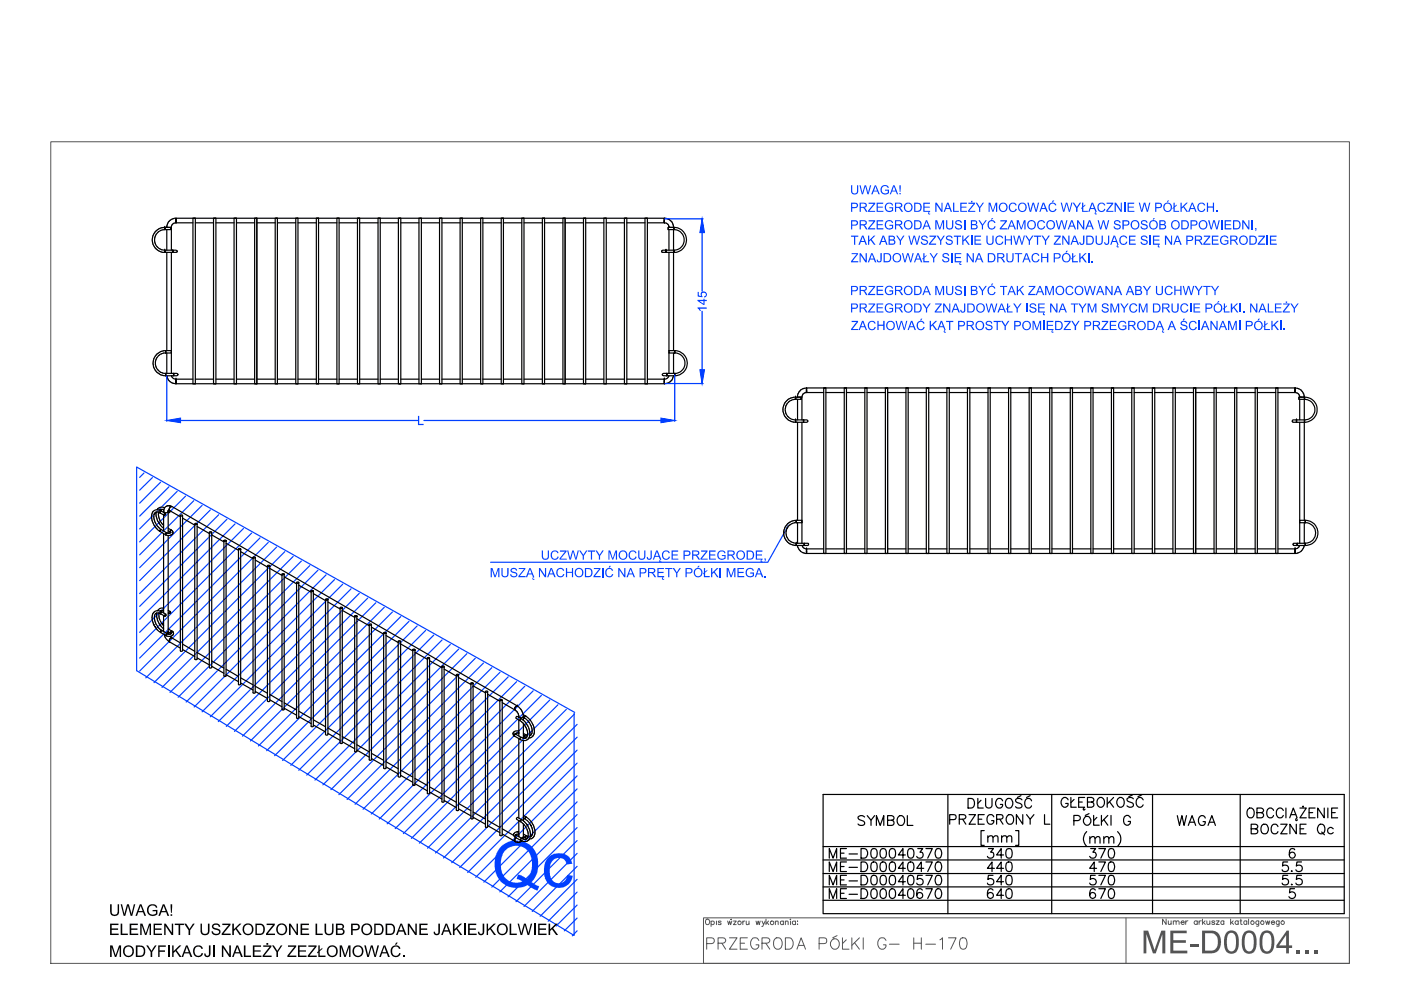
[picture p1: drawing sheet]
<svg xmlns="http://www.w3.org/2000/svg" width="297mm" height="210mm" viewBox="0 0 297 210" stroke-linecap="round" stroke-linejoin="round" font-family="sans-serif">
<!-- layer: WYMIARY_1 -->
<g fill="none" stroke="#003fff" stroke-width=".25">
<path d="M30.5 100.3l-.9 .9M32.3 101.3l-2.7 2.6M34.1 102.2l-4.5 4.5M35.8 103.2l-6.2 6.2M37.6 104.2l-8 7.9M39.3 105.2l-9.7 9.7M41.1 106.2l-11.5 11.4M42.9 107.1l-13.3 13.3M44.6 108.1l-15 15M46.4 109.1l-16.8 16.8M48.1 110.1l-18.5 18.5M49.8 111.1l-20.2 20.2"/>
<path d="M51.6 112.1l-22 22M53.4 113l-23.8 23.8M55.1 114l-25.5 25.5M56.9 115l-27.3 27.3M58.6 116l-27.7 27.7M60.4 117l-27.7 27.7M62.2 118l-27.9 27.8M63.9 119l-27.9 27.8M65.7 119.9l-27.9 27.9M67.4 120.9l-27.9 27.9M69.1 121.9l-27.9 28M70.9 122.9l-28 28"/>
<path d="M72.7 123.9l-28.1 28.1M74.4 124.8l-28.1 28.2M76.2 125.8l-28.2 28.2M77.9 126.8l-28.2 28.3M79.7 127.8l-28.3 28.3M81.5 128.8l-28.4 28.3M83.2 129.8l-28.4 28.4M85 130.7l-28.5 28.5M86.7 131.7l-28.5 28.5M88.4 132.7l-28.5 28.5M90.2 133.7l-28.5 28.6M92 134.7l-28.7 28.6"/>
<path d="M93.7 135.7l-28.7 28.6M95.5 136.7l-28.7 28.7M97.3 137.6l-28.8 28.8M99 138.6l-28.8 28.8M100.8 139.6l-28.9 28.9M102.5 140.6l-28.9 28.9M104.3 141.6l-29 28.9M106 142.5l-29 29.1M107.8 143.5l-29.1 29.1M109.5 144.5l-29.1 29.2M111.3 145.5l-29.2 29.2M113 146.5l-29.2 29.2"/>
<path d="M114.8 147.4l-29.3 29.3M116.6 148.4l-29.4 29.4M118.3 149.4l-29.4 29.4M120.1 150.4l-29.5 29.4M121.8 151.4l-29.5 29.4M121.8 151l-92.8-52v43.2l92.7 56.1v-47M122.4 153.6l-28.4 28.3M122.4 156.3l-26.6 26.6M122.4 159l-24.9 24.9M122.4 161.8l-23.2 23.2M122.4 164.5l-21.5 21.5M122.4 167.3l-19.8 19.7"/>
<path d="M122.4 170l-18.1 18.1M122.4 172.7l-16.4 16.4M122.4 175.5l-14.7 14.7M122.4 178.2l-13 13M122.4 180.9l-11.3 11.3M122.4 183.7l-9.6 9.6M122.4 186.4l-7.9 7.9M122.4 189.1l-6.2 6.2M122.4 191.9l-4.5 4.4M122.4 194.6l-2.8 2.8M122.4 197.4l-1.1 1"/>
</g>
<g fill="#003fff">
<path d="M116.3 181.7h.1a3 3 0 0 1 4.8 1l.1 .4-1.1 .2a1.8 1.8 0 0 0-2.1-1.4 1.8 1.8 0 0 0-1.5 2v.4a2.53 2.53 0 0 0 1.3 2.9 1.8 1.8 0 0 0 2.4-1.7l1.1 .2a3.1 3.1 0 0 1-3.4 2.5 3.1 3.1 0 0 1-2.7-3.4l.1-1.2a3.1 3.1 0 0 1 .9-1.9z"/>
<path d="M106.2 179.5l1.3-.9 .8-.2 1.5-.2 1.7 .4 .7 .4 .9 .9 .8 1.7 .2 2.3-.4 1.6-.5 .9-.5 .6 1.6 1-.4 .8-1.6-.8a.54 .54 0 0 0-.9-.1l-1.7 .4-1.5-.2-1.5-.8-1.1-1.2-.6-1.4-.1-2 .4-1.9zM107.1 180.3l-.5 .8-.4 1.6v1.4l.3 1a3.3 3.3 0 0 0 4.3 1.8l-1.3-.5 .3-1 1.4 .6a.43 .43 0 0 0 .4 .3 .43 .43 0 0 0 .4-.3l.4-.6 .3-1.2 .1-1.5-.2-1a3.2 3.2 0 0 0-5.5-1.4z"/>
</g>
<!-- layer: 0 -->
<g fill="none" stroke="#545454" stroke-width=".21">
<path d="M149.2 194.6h136.9v9.7h-136.9zM149.7 195a.52 .52 0 0 1 .8 .5 .52 .52 0 0 1-.8 .4zM150.8 195.4a.38 .38 0 0 1 .5 0 .38 .38 0 0 1 0 .5 .38 .38 0 0 1-.5 0M150.8 195.3v1.1M151.9 195.3v.7M152.9 195.4l-.2-.1-.4 .1 .5 .3v.3h-.3l-.2-.1M154.3 195.3l.2 .7 .2-.7 .2 .7 .3-.7M155 194.9h.1zM155.5 195.3h.6l-.6 .7h.6M157.5 195.3v.7M157.9 195.3h-.3l-.1 .3M158.2 195.3l.1 .7h.2l.3-.2"/>
<path d="M158.8 195.3v.7M160.3 195.3l.2 .7 .3-.7 .2 .7 .2-.7M161.6 195.3l.3 .7 .3-.7M161.9 196l-.2 .4h-.2M162.4 194.9v1.1M162.6 195.6l.4 .4M163 195.3l-.6 .5M164.4 195.5l.2-.2h.3l.1 .7M164.4 195.3v.7M166.1 195.4a.36 .36 0 0 0-.5 0 .36 .36 0 0 0 0 .5 .36 .36 0 0 0 .5 0M166.1 195.3v.7M166.5 195.5l.3-.2h.3v.7"/>
<path d="M166.5 195.3v.7M167.6 194.9v.1zM167.6 195.3v.7M168.7 195.4a.38 .38 0 0 0-.6 0 .38 .38 0 0 0 0 .5 .38 .38 0 0 0 .6 0M168.7 195.3v.7M169.1 195.3h.1M169.1 195.9v.1zM238.7 194.6v9.7M247.2 194.9v1.1l-.7-1.1v1.1M247.7 195.2v.8h.3l.3-.2M248.3 195.2v.8M248.8 195.5l.2-.3 .3 .1 .1 .7"/>
<path d="M248.8 195.2v.8M249.4 195.5l.3-.3 .2 .1 .1 .7M250.4 195.6h.7a.38 .38 0 0 0-.5-.3 .38 .38 0 0 0-.2 .6 .38 .38 0 0 0 .6 .1l.1-.2M251.4 195.2v.8M251.9 195.2l-.3 .1-.2 .3M253.8 195.4a.37 .37 0 0 0-.5-.1 .37 .37 0 0 0 0 .6 .37 .37 0 0 0 .5-.1M253.8 195.2v.8M254.2 195.2v.8M254.7 195.2l-.3 .1-.2 .3M254.9 194.9v1.1M255.2 195.6l.3 .4M255.5 195.2l-.6 .6"/>
<path d="M255.9 195.2l.1 .8h.2l.3-.2M256.5 195.2v.8M257.6 195.4l-.3-.2-.3 .1v.2l.4 .1 .2 .2-.3 .2-.4-.2M257.9 195.2h.6l-.6 .8h.6M259.5 195.4a.35 .35 0 0 0-.5 0 .35 .35 0 0 0 0 .5 .35 .35 0 0 0 .5-.1M259.5 195.2v.8M260.9 194.9v1.1M261.1 195.6l.4 .4M261.5 195.2l-.6 .6M262.5 195.4a.37 .37 0 0 0-.5-.1 .37 .37 0 0 0 0 .6 .37 .37 0 0 0 .5-.1M262.5 195.2v.8M262.9 195.2h.4"/>
<path d="M263.1 194.9v1.1h.3M264.3 195.4a.35 .35 0 0 0-.5 0 .35 .35 0 0 0 0 .5 .35 .35 0 0 0 .5-.1M264.3 195.2v.8M264.7 194.9v1.1M266.9 195.2l-.1 1.1h-.4M266.9 195.4a.35 .35 0 0 0-.5 0 .35 .35 0 0 0 0 .5 .35 .35 0 0 0 .5-.1M268.3 195.2l.3 .8 .2-.8 .2 .8 .2-.8M269.6 195.6h.6a.38 .38 0 0 0-.5-.3 .38 .38 0 0 0-.2 .6 .38 .38 0 0 0 .6 .1l.1-.2M271.2 195.2v1.1h-.5M271.2 195.4a.35 .35 0 0 0-.5 0 .35 .35 0 0 0 0 .5 .35 .35 0 0 0 .5-.1"/>
<circle cx="156.8" cy="195.6" r=".37"/>
<circle cx="163.7" cy="195.7" r=".38"/>
<circle cx="265.5" cy="195.6" r=".37"/>
<circle cx="267.6" cy="195.6" r=".37"/>
<circle cx="272" cy="195.6" r=".37"/>
</g>
<g fill="#545454">
<path d="M242.5 197.3h.9l1.4 4.1 1.4-4.1h.9v4.8h-.7v-4l-1.4 4h-.6l-1.4-4.1v4.1h-.5z"/>
<path d="M248.1 197.3h3.5v.6h-2.8v1.4h2.6v.6h-2.6v1.6h2.9v.6h-3.6z"/>
<path d="M252.3 200.1h1.8v.6h-1.8z"/>
<path d="M274.9 201.5h.7v.6h-.7z"/>
<path d="M276.8 201.5h.7v.6h-.7z"/>
<path d="M278.7 201.5h.6v.6h-.6z"/>
<path d="M254.9 197.3l2.5 .1 .7 .3 .4 .4 .3 1v1.2l-.3 1-.5 .5-1.1 .3h-2zM255.5 197.9v3.6h1.6l.5-.2 .4-.4 .2-.8-.2-1.5-.8-.7z"/>
<path d="M260.1 197.7l.6-.4h.8l.6 .4 .4 .7 .2 .7-.2 2-.2 .5-.8 .6h-.6l-.7-.2-.3-.5-.3-.6v-2.1zM260.5 198l-.3 .9-.1 1.2 .2 1 .5 .6a1.16 1.16 0 0 0 1.3-1.5l-.1-1.4-.2-.6a.83 .83 0 0 0-1.3-.2z"/>
<path d="M263.8 197.7l.8-.4h.7l.6 .4 .3 .5 .2 .9v1.6l-.4 1-.6 .4h-1.1l-.5-.3-.3-.6-.2-2.1 .2-.8zM264.3 198l-.3 .6-.1 .7v1.4l.3 .7a.86 .86 0 0 0 1 .2 .86 .86 0 0 0 .5-.9l.1-1.4-.3-1.1a.83 .83 0 0 0-1.2-.2z"/>
<path d="M267.6 197.7l.6-.4h.6l.6 .2 .6 .7 .2 .9-.1 1.8-.4 .9-.5 .3h-1.1l-.5-.3-.4-.6-.1-.8v-1.4l.1-.7zM268.1 197.9l-.3 .6-.2 .7v1.2l.3 .9a.93 .93 0 0 0 1.1 .3 .93 .93 0 0 0 .6-1v-1.7l-.3-.7a.88 .88 0 0 0-1.2-.3z"/>
<path d="M272.8 197.3h.5v3.1h.7v.6h-.7v1.1h-.6v-1.1h-2.1v-.6zM272.7 198.2l-1.5 2.2h1.5z"/>
</g>
<g fill="none" stroke="#545454" stroke-width=".21">
<path d="M10.8 30.1h275.3v174.2h-275.3zM152.2 200l1.4-.1a.59 .59 0 0 0 0-1l-1.4-.1v2.5M153 200l.9 1.3M154.7 198.8h1.6l-1.6 2.5h1.6M156.9 200h1M158.5 198.8h-1.6v2.5h1.6M160.9 199.4a.9 .9 0 0 0-1-.6 .9 .9 0 0 0-.8 .9 1.07 1.07 0 0 0 .3 1.2 1.07 1.07 0 0 0 1.1 .2l.4-.4v-.4h-.6M161.6 200h1a.65 .65 0 0 0 .6-.7l-.2-.4-1.4-.1v2.5M162.4 200l.8 1.3M164.4 198.9a1.12 1.12 0 0 1 1.3 .4 1.12 1.12 0 0 1 0 1.4 .87 .87 0 0 1-1 .6 .87 .87 0 0 1-.7-1 1.42 1.42 0 0 1 .4-1.4zM166.5 198.8h.9a1.28 1.28 0 0 1 .8 1.2 1.28 1.28 0 0 1-.8 1.3h-.9zM176.3 199.4a.89 .89 0 0 1 1-.3 .89 .89 0 0 1 .6 .8 1.06 1.06 0 0 1-1.1 1.4 1.19 1.19 0 0 1-.5-1.9z"/>
<path d="M177.5 198.4l-1 .4M178.6 198.8v2.5h1.4M179.4 199.3l-.8 .8M180.6 198.8v2.5M181.2 199.9l1 1.4M182.2 198.8l-1.6 1.6M183 198.8v2.5M187.8 199.4a.9 .9 0 0 0-1-.6 .9 .9 0 0 0-.7 .9 1.07 1.07 0 0 0 .2 1.2 1.07 1.07 0 0 0 1.2 .2l.3-.4v-.4h-.5M193.7 200h1.6M193.7 198.8v2.5M195.3 198.8v2.5M199.3 199.3l.5-.5v2.5"/>
<path d="M201.1 198.8h1.6l-1.1 2.5M203.8 198.9a.83 .83 0 0 1 1.1 .4 2.01 2.01 0 0 1-.2 1.8 .75 .75 0 0 1-1.1-.3 2.01 2.01 0 0 1 .2-1.9zM149.8 200.1l1.4-.1 .2-.4v-.3l-.2-.4-1.4-.1v2.5M169 201.3l.9-2.5 .9 2.5M169.3 200.4h1.1M173.7 200.1l1.4-.1a.71 .71 0 0 0 0-1.1l-1.4-.1v2.5M188.6 200.2h2M196.3 200.2h2"/>
</g>
<!-- layer: WYMIARY_1 -->
<g fill="#003fff">
<path d="M180.4 39.3h.3v1.5l.4 .2 .6-.2v-1.5h.3v1.3l-.3 .5-.7 .1-.5-.3z"/>
<path d="M182.2 39.3h.3l.4 1.6 .4-1.6h.3l.4 1.6 .5-1.6h.2l-.5 1.9h-.3l-.5-1.7-.4 1.7h-.3z"/>
<path d="M186.9 39.5l.5-.3 .8 .2 .2 .4-.2 .1-.4-.4-.7 .1-.1 .9 .2 .4 .5 .1 .5-.2v-.4h-.6v-.2h.9v.7l-.6 .3-.8-.1-.3-.2-.1-.6z"/>
<path d="M184.2 43h1.4v.2l-1.3 1.5h1.3v.2h-1.6v-.2l1.2-1.5h-1z"/>
<path d="M185.9 43h1.4v.2h-1.2v.6h1.1v.2h-1.1v.7h1.2v.2h-1.4z"/>
<path d="M187.8 43.3l.5-.3 .8 .1 .3 .4-.3 .1-.1-.3-.3-.1h-.5l-.3 .4-.1 .5 .3 .5 .7 .1 .3-.2v-.3h-.5v-.3h.8v.8l-.7 .3-.8-.3-.3-.5z"/>
<path d="M198.3 43h.3l1 1.5v-1.5h.2v1.9h-.2l-1-1.5v1.5h-.3z"/>
<path d="M202.1 43h.2v1.7h1v.2h-1.2z"/>
<path d="M203.6 43h1.4v.2h-1.2v.6h1.1v.2h-1.1v.7h1.2v.2h-1.4z"/>
<path d="M206.9 43h.3l.5 .9 .6-.9h.3l-.8 1.1v.8h-.2v-.8z"/>
<path d="M209.6 43h.4l.5 1.7 .6-1.7h.3v1.9h-.2v-1.6l-.6 1.6h-.2l-.6-1.6v1.6h-.2z"/>
<path d="M214.1 43.2l.4-.2h.6l.3 .3 .2 .2-.3 .1-.2-.4h-.5l-.3 .2-.2 .4 .1 .5 .3 .4h.5l.3-.5 .3 .1-.3 .5-.7 .2-.5-.4-.2-.9z"/>
<path d="M217.8 43h.3l.4 1.7 .4-1.7h.3l.5 1.7 .4-1.7h.2l-.5 1.9h-.2l-.5-1.7-.5 1.7h-.3z"/>
<path d="M224.9 43h.2l.4 1.7 .5-1.7h.3l.4 1.7 .4-1.7h.3l-.6 1.9h-.2l-.4-1.7-.5 1.7h-.3z"/>
<path d="M227.4 43h.3l.6 .9 .6-.9h.3l-.8 1.1v.8h-.3v-.8z"/>
<path d="M229.4 43h.3v.7l.4-.4v.3l-.4 .3v.8h.9v.2h-1.2v-.7l-.2 .1 .2-.4z"/>
<path d="M232.8 43.3l.5-.3h.6l.3 .3 .1 .2-.2 .1-.2-.4h-.5l-.5 .5 .1 .7 .2 .3h.6l.3-.5 .3 .1-.2 .4-.8 .3-.5-.3-.2-.5z"/>
<path d="M234.6 43h1.4v.2l-1.2 1.5h1.3v.2h-1.6v-.2l1.2-1.5h-1.1z"/>
<path d="M236.3 43h.3l1 1.5v-1.5h.2v1.9h-.2l-1-1.5v1.5h-.3z"/>
<path d="M238.4 43h.2v1.9h-.2z"/>
<path d="M239.1 43h1.4v.2h-1.2v.6h1.1v.2h-1.1v.7h1.2v.2h-1.4z"/>
<path d="M241.4 43h.3l.4 1.7 .4-1.7h.3l.5 1.7 .3-1.7h.3l-.5 1.9h-.3l-.4-1.7-.5 1.7h-.3z"/>
<path d="M248.8 43h.3v.7l.4-.4v.3l-.4 .3v.8h.9v.2h-1.2v-.7l-.2 .1 .2-.4z"/>
<path d="M250.3 43h.2v.9l1-.9h.4l-.8 .8 .8 1.1h-.3l-.7-1-.4 .3v.7h-.2z"/>
<path d="M254 43.3l.5-.3h.5l.4 .2 .1 .3-.2 .1-.2-.3-.6-.1-.2 .1-.2 .5 .1 .6 .2 .3h.6l.3-.5 .3 .1-.4 .5-.6 .2-.6-.4-.2-.4z"/>
<path d="M255.9 43h.2v.8h1v-.8h.3v1.9h-.3v-.9h-1v.9h-.2z"/>
<path d="M257.9 44.7h.2v.2h-.2z"/>
<path d="M184.2 46.7h1.4v.2l-1.3 1.5h1.3v.2h-1.6v-.2l1.2-1.5h-1z"/>
<path d="M185.9 46.7h1.4v.2h-1.2v.6h1.1v.3h-1.1v.6h1.2v.2h-1.4z"/>
<path d="M187.8 46.9l.6-.2 .7 .1 .3 .4-.3 .1-.3-.4h-.5l-.4 .4-.1 .5 .3 .5 .7 .1 .3-.1v-.4h-.5v-.2h.8v.7l-.7 .3-.7-.2-.4-.6v-.5z"/>
<path d="M198.3 46.7h.4l.5 1.6 .6-1.6h.4v1.9h-.3v-1.6l-.5 1.6h-.3l-.5-1.6v1.6h-.3z"/>
<path d="M200.6 46.7h.2v1.3a.52 .52 0 0 0 .6 .4 .52 .52 0 0 0 .5-.6v-1.1h.2v1.3l-.2 .5-.5 .2-.6-.1-.2-.5z"/>
<path d="M202.6 46.9l.3-.2h.6l.3 .2 .1 .3h-.2l-.3-.3-.5 .1a.35 .35 0 0 0 0 .4 .35 .35 0 0 0 .4 .1l.7 .4-.2 .6-.5 .2-.5-.1-.3-.3v-.3h.2l.1 .3 .5 .1a.33 .33 0 0 0 .4-.3 .33 .33 0 0 0-.4-.3l-.7-.3z"/>
<path d="M204.4 46.7h.3v1.9h-.3z"/>
<path d="M207.4 46.7h.3l.6 .9 .6-.9h.3l-.8 1.1v.8h-.2v-.8z"/>
<path d="M212.1 46.7h1.4v.2l-1.2 1.5h1.2v.2h-1.5v-.2l1.2-1.5h-1.1z"/>
<path d="M215.6 46.7h.4l.5 1.6 .6-1.6h.3v1.9h-.2v-1.6l-.6 1.6h-.2l-.6-1.6v1.6h-.2z"/>
<path d="M220.1 47l.6-.3 .7 .2 .1 .3-.2 .1-.3-.4h-.4l-.5 .6 .1 .5 .4 .4h.4l.3-.4h.3l-.3 .5-.6 .2-.6-.4-.2-.4z"/>
<path d="M223.8 46.7h.3l.4 1.6 .4-1.6h.3l.5 1.6 .4-1.6h.2l-.5 1.9h-.2l-.5-1.7-.5 1.7h-.3z"/>
<path d="M228.4 46.7h.2l1 1.5v-1.5h.3v1.9h-.3l-1-1.5v1.5h-.2z"/>
<path d="M232.7 46.7h.3l.4 1.6 .4-1.6h.3l.4 1.6 .4-1.6h.3l-.5 1.9h-.3l-.5-1.7-.4 1.7h-.3z"/>
<path d="M236.3 46.9l.4-.2h.5l.3 .3 .1 .2-.8-.3a.31 .31 0 0 0-.4 .3 .31 .31 0 0 0 .4 .3l.6 .1 .2 .2v.5l-.1 .2-.5 .2-.4-.1-.5-.4v-.2h.3l.1 .3 .5 .1a.33 .33 0 0 0 .4-.3 .33 .33 0 0 0-.4-.3l-.8-.3z"/>
<path d="M241.9 46.9l.3-.2h.7l.3 .2 .1 .3h-.3l-.2-.3-.6 .1a.35 .35 0 0 0 .1 .4 .35 .35 0 0 0 .4 .1l.6 .4-.1 .6-.5 .2-.5-.1-.3-.3-.1-.3h.3l.1 .3 .5 .1a.33 .33 0 0 0 .4-.3 .33 .33 0 0 0-.4-.3l-.8-.3z"/>
<path d="M256.1 46.7h.3l.4 1.6 .4-1.6h.4l.4 1.6 .4-1.6h.2l-.5 1.9h-.2l-.5-1.7-.5 1.7h-.2z"/>
<path d="M258.9 46.7h.3v1.9h-.3z"/>
<path d="M259.6 46.7h1.4v.2h-1.1v.6h1.1v.3h-1.1v.6h1.2v.2h-1.5z"/>
<path d="M263.4 46.7h.3l1 1.5v-1.5h.2v1.9h-.3l-1-1.5v1.5h-.2z"/>
<path d="M265.4 46.7h.3v1.9h-.3z"/>
<path d="M266.1 48.3h.3v.6l-.2 .1v-.4h-.1z"/>
<path d="M180.4 50h1.6v.2h-.7v1.7h-.2v-1.7h-.7z"/>
<path d="M184 50h.3v.9l1-.9h.3l-.8 .8 .8 1.1h-.3l-.7-1-.3 .3v.7h-.3z"/>
<path d="M190 50h.3l.6 .9 .6-.9h.3l-.8 1.1v.8h-.2v-.8z"/>
<path d="M192.6 50h.2l.4 1.6 .5-1.6h.3l.4 1.6 .4-1.6h.3l-.6 1.9h-.2l-.5-1.7-.4 1.7h-.3z"/>
<path d="M195.4 50.2l.3-.2h.6l.3 .2 .1 .3h-.3l-.1-.3h-.4a.32 .32 0 0 0-.3 .3 .32 .32 0 0 0 .4 .3l.7 .3 .1 .3-.3 .4-.8 .1-.5-.5 .3-.1 .1 .3 .6 .1a.36 .36 0 0 0 .3-.5 .36 .36 0 0 0-.5-.2l-.6-.2z"/>
<path d="M197.1 50h1.4v.2l-1.3 1.4h1.3v.3h-1.6v-.3l1.2-1.4h-1z"/>
<path d="M198.6 50h.3l.5 .9 .6-.9h.3l-.7 1.1v.8h-.3v-.8z"/>
<path d="M200.7 50.1l.9-.1 .3 .2 .1 .3h-.3l-.2-.3h-.5a.31 .31 0 0 0-.1 .4 .31 .31 0 0 0 .4 .2l.5 .1 .2 .3-.2 .6-.8 .1-.5-.4v-.2h.2l.4 .4 .5-.1a.31 .31 0 0 0 .2-.4 .31 .31 0 0 0-.4-.1l-.8-.4z"/>
<path d="M202.2 50h1.6v.2h-.7v1.7h-.2v-1.7h-.7z"/>
<path d="M204 50h.3v.9l.9-.9h.4l-.8 .8 .8 1.1h-.3l-.7-1-.3 .3v.7h-.3z"/>
<path d="M205.9 50h.2v1.9h-.2z"/>
<path d="M206.6 50h1.4v.2h-1.1v.6h1v.2h-1v.6h1.1v.3h-1.4z"/>
<path d="M209.1 50h.3v1.3l.3 .4 .6-.1 .1-1.6h.3v1.4l-.2 .4-.7 .1-.5-.2z"/>
<path d="M211.2 50.2l.7-.3 .3 .1 .4 .2 .1 .3h-.3l-.3-.3h-.4l-.4 .4v.8l.4 .3 .5-.1 .3-.4 .2 .1-.3 .5-.6 .1-.5-.2-.3-.7z"/>
<path d="M213 50h.3v.8h1v-.8h.3v1.9h-.3v-.9h-1v.9h-.3z"/>
<path d="M214.8 50h.3l.3 1.6 .5-1.6h.3l.4 1.6 .5-1.6h.2l-.5 1.9h-.3l-.4-1.7-.5 1.7h-.3z"/>
<path d="M217.4 50h.2l.6 .9 .6-.9h.3l-.7 1.1v.8h-.3v-.8z"/>
<path d="M219.2 50h1.5v.2h-.6v1.7h-.2v-1.7h-.7z"/>
<path d="M220.8 50h.3l.6 .9 .6-.9h.3l-.8 1.1v.8h-.3v-.8z"/>
<path d="M223.5 50h1.4v.2l-1.2 1.4h1.2v.3h-1.5v-.3l1.2-1.4h-1.1z"/>
<path d="M225.2 50h.3l1 1.5v-1.5h.3v1.9h-.3l-1.1-1.5v1.5h-.2z"/>
<path d="M229.6 50h.3v1.6l-.3 .3h-.5l-.3-.4 .3-.2a.29 .29 0 0 0 .3 .4 .29 .29 0 0 0 .2-.4z"/>
<path d="M232.3 50h.3v1.4l.2 .3 .7-.2 .1-1.5h.2v1.2l-.2 .6-.7 .1-.5-.3z"/>
<path d="M234.9 50h.3l-.1 1.6-.2 .3h-.5l-.3-.3v-.2h.2a.3 .3 0 0 0 .4 .3 .3 .3 0 0 0 .2-.4z"/>
<path d="M237.5 50.2l.6-.3 .4 .1 .4 .2 .1 .3h-.3l-.3-.3h-.4l-.4 .4v.8l.3 .2 .5 .1 .4-.5 .2 .1-.3 .5-.8 .1-.4-.3-.2-.7z"/>
<path d="M239.4 50h1.4v.2h-1.2v.6h1.1v.2h-1.1v.6h1.2v.3h-1.4z"/>
<path d="M241.9 50.2l.6-.3 .4 .1 .3 .2 .1 .3h-.3l-.2-.3h-.5l-.1 .1a.41 .41 0 0 0 .5 .5l.6 .4-.1 .6-.4 .1h-.6l-.3-.3-.1-.3h.2l.3 .3 .4 .1a.33 .33 0 0 0 .4-.3 .33 .33 0 0 0-.4-.3l-.8-.4z"/>
<path d="M243.7 50h.3v1.9h-.3z"/>
<path d="M247 50h.3l1 1.5v-1.5h.2v1.9h-.2l-1.1-1.5v1.5h-.2z"/>
<path d="M255.2 50h1.4v.2l-1.2 1.4h1.2v.3h-1.5v-.3l1.2-1.4h-1.1z"/>
<path d="M256.9 50h1.4v.2h-1.1v.6h1v.2h-1v.6h1.2v.3h-1.5z"/>
<path d="M258.9 50.2l.6-.3 .7 .1 .2 .5h-.2l-.3-.3h-.6l-.3 .3-.1 .6 .3 .5 .7 .1 .3-.2v-.4h-.6v-.2h.8v.7l-.6 .3-.9-.3-.2-.4v-.5z"/>
<path d="M266.8 50h1.4v.2l-1.2 1.4h1.2v.3h-1.5v-.3l1.2-1.4h-1.1z"/>
<path d="M268.5 50h.3v1.9h-.3z"/>
<path d="M269.3 50h1.4v.2h-1.2v.6h1.1v.2h-1.1v.6h1.2v.3h-1.4z"/>
<path d="M180.6 53.7h1.3v.2l-1.2 1.5h1.3v.2h-1.6v-.2l1.2-1.5h-1z"/>
<path d="M182.3 53.7h.2l1 1.5v-1.5h.3v1.9h-.3l-1-1.5v1.5h-.2z"/>
<path d="M186.7 53.7h.3l-.1 1.6-.3 .3h-.4l-.3-.4 .2-.2a.3 .3 0 0 0 .3 .4 .3 .3 0 0 0 .3-.4z"/>
<path d="M191.2 53.7h.3l.4 1.6 .4-1.6h.3l.5 1.6 .4-1.6h.2l-.5 1.9h-.2l-.5-1.7-.5 1.7h-.3z"/>
<path d="M195.8 53.7h.2v.7l.4-.3v.2l-.4 .4v.7h1v.2h-1.2v-.7l-.2 .1 .2-.3z"/>
<path d="M197.1 53.7h.3l.6 .9 .6-.9h.3l-.8 1.1v.8h-.3v-.8z"/>
<path d="M199.9 53.8l.4-.2 .5 .1 .3 .2 .1 .3h-.2l-.2-.3h-.5a.31 .31 0 0 0-.2 .4 .31 .31 0 0 0 .4 .2l.7 .2v.7l-.4 .2h-.5l-.5-.3-.1-.3 .3-.1 .3 .5 .6-.1a.3 .3 0 0 0 .1-.4 .3 .3 0 0 0-.4-.1l-.7-.4z"/>
<path d="M201.7 53.7h.2v1.9h-.2z"/>
<path d="M204.9 53.7h.3l1 1.5v-1.5h.3v1.9h-.3l-1-1.5v1.5h-.3z"/>
<path d="M213.4 53.7h.2v1.4l.3 .3 .7-.2v-1.5h.3v1.5l-.3 .3-.8 .1-.3-.2z"/>
<path d="M215.2 53.7h1.5v.2h-.7v1.7h-.2v-1.7h-.6z"/>
<path d="M218.8 54l.6-.4 .8 .2 .2 .4-.3 .1-.2-.4-.4-.1-.4 .2-.1 .4v.6l.4 .4h.4l.3-.5 .3 .1-.3 .5-.8 .1-.4-.3-.2-.4z"/>
<path d="M220.7 53.7h.3v.8h1v-.8h.3v1.9h-.3v-.9h-1v.9h-.3z"/>
<path d="M227.3 53.7h.3v.7l.4-.3v.2l-.4 .4v.7h.9v.2h-1.2v-.7l-.2 .1 .2-.3z"/>
<path d="M228.8 53.7h.3v1l1-1h.3l-.8 .7 .8 1.2h-.3l-.7-.9-.3 .2v.7h-.3z"/>
<path d="M230.7 53.7h.2v1.9h-.2z"/>
<path d="M231.4 55.3h.3v.3h-.3z"/>
<path d="M184.2 60.6h1.4v.2l-1.3 1.5h1.3v.3h-1.6v-.3l1.2-1.4-1-.1z"/>
<path d="M185.9 60.6h1.4v.2h-1.2v.6h1.1v.3h-1.1v.6h1.2v.3h-1.4z"/>
<path d="M187.8 60.9l.6-.3 .7 .1 .3 .5h-.3l-.3-.4h-.5l-.4 .5-.1 .5 .3 .4 .6 .2 .4-.2v-.4h-.5v-.2h.8v.7l-.5 .3-.9-.2-.4-.6v-.5z"/>
<path d="M198.3 60.6h.4l.5 1.7 .6-1.7h.4v2h-.3v-1.7l-.5 1.7h-.3l-.5-1.7v1.7h-.3z"/>
<path d="M200.6 60.6h.2v1.4l.3 .4 .7-.2 .1-1.6h.2v1.3l-.3 .6-.7 .1-.4-.3z"/>
<path d="M202.6 60.8l.4-.2h.6l.2 .2 .1 .4h-.2l-.1-.3-.3-.1a.34 .34 0 0 0-.5 .3 .34 .34 0 0 0 .4 .3l.7 .3 .1 .4-.2 .3-.8 .2-.5-.5v-.2h.2l.2 .4 .5 .1a.35 .35 0 0 0 .3-.5 .35 .35 0 0 0-.4-.2l-.7-.3z"/>
<path d="M204.4 60.6h.3v2h-.3z"/>
<path d="M207.4 60.6h.3l.6 .9 .6-.9h.3l-.8 1.1v.9h-.2v-.9z"/>
<path d="M212 60.6h1.5v.2h-.6v1.8h-.2v-1.8h-.7z"/>
<path d="M215.6 60.6h.2v1l1-1h.3l-.8 .8 .9 1.2h-.4l-.6-1-.4 .3v.7h-.2z"/>
<path d="M218.1 60.6h1.4v.2l-1.2 1.5h1.3v.3h-1.6v-.3l1.2-1.5h-1.1z"/>
<path d="M221.6 60.6h.4l.5 1.7 .6-1.7h.3v2h-.2v-1.7l-.6 1.7h-.2l-.6-1.7v1.7h-.2z"/>
<path d="M226.1 60.9l.5-.3h.5l.3 .2 .2 .3-.3 .1-.3-.4h-.5l-.3 .6v.4l.2 .5 .6 .1 .3-.5h.3l-.2 .5-.3 .2h-.6l-.4-.3-.2-.5z"/>
<path d="M229.8 60.6h.3l.4 1.7 .4-1.7h.3l.5 1.7 .4-1.7h.2l-.5 2h-.2l-.5-1.8-.5 1.8h-.3z"/>
<path d="M234.4 60.6h.2l1 1.5v-1.5h.3v2h-.3l-1-1.6v1.6h-.2z"/>
<path d="M242.3 60.6h.3l.6 .9 .6-.9h.3l-.8 1.1v.9h-.3v-.9z"/>
<path d="M245.1 60.6h.2v1.5l.3 .3 .6-.2 .1-1.6h.3v1.5l-.4 .4-.7 .1-.3-.3z"/>
<path d="M247.1 60.9l.6-.3h.5l.3 .2 .1 .3-.2 .1-.3-.4h-.5l-.4 .6 .1 .7 .2 .2h.6l.3-.4h.2l-.3 .6-.7 .1-.5-.3-.2-.5z"/>
<path d="M249 60.6h.2v.8h1v-.8h.3v2h-.3v-1h-1v1h-.2z"/>
<path d="M250.8 60.6h.2l.4 1.7 .5-1.7h.3l.4 1.7 .4-1.7h.2l-.5 2h-.3l-.4-1.8-.5 1.8h-.2z"/>
<path d="M253.3 60.6h.3l.5 .9 .6-.9h.3l-.7 1.1v.9h-.3v-.9z"/>
<path d="M255.1 60.6h1.6v.2h-.7v1.8h-.3v-1.8h-.6z"/>
<path d="M256.7 60.6h.3l.4 .7a.18 .18 0 0 0 .2 .2 .18 .18 0 0 0 .2-.3l.4-.6h.3l-.8 1.1v.9h-.2v-.9z"/>
<path d="M184.2 64.3h1.4v.3l-1.3 1.4h1.3v.3h-1.6v-.3l1.2-1.4h-1z"/>
<path d="M185.9 64.3h1.4v.3h-1.2v.6h1.1v.2h-1.1v.6h1.2v.3h-1.4z"/>
<path d="M187.8 64.6l.5-.3h.5l.4 .2 .2 .4h-.3l-.2-.3h-.8l-.2 .3-.1 .6 .3 .4 .6 .2 .4-.2v-.4h-.5v-.2h.8v.7l-.6 .3-.9-.2-.3-.5z"/>
<path d="M195.6 64.3h.3l.5 .9 .6-.9h.3l-.7 1.1v.9h-.3v-.9z"/>
<path d="M198.3 64.3h1.4v.3l-1.2 1.4h1.2v.3h-1.5v-.3l1.2-1.4h-1.1z"/>
<path d="M200 64.3h.3l1 1.6v-1.6h.2v2h-.3l-1-1.6v1.6h-.2z"/>
<path d="M204.4 64.3h.3v1.7l-.3 .3h-.5l-.3-.4v-.2h.2a.3 .3 0 0 0 .4 .4 .3 .3 0 0 0 .2-.4z"/>
<path d="M209 64.3h.2l.4 1.7 .5-1.7h.3l.4 1.7 .4-1.7h.3l-.6 2h-.2l-.5-1.7-.5 1.7h-.2z"/>
<path d="M213.5 64.3h.3v.8l.4-.4v.2l-.4 .4v.7h.9v.3h-1.2v-.8l-.2 .2v-.3l.2-.1z"/>
<path d="M214.8 64.3h.3l.6 .9 .6-.9h.3l-.8 1.1v.9h-.3v-.9z"/>
<path d="M217.6 64.3h.3v2h-.3z"/>
<path d="M218.4 64.6l.4-.3h.4l.4 .2 .1 .4h-.2l-.2-.3-.4-.1a.32 .32 0 0 0-.4 .4 .32 .32 0 0 0 .5 .2l.7 .4 .1 .4-.2 .2-.8 .2-.6-.4v-.2l.3-.1 .2 .4h.5a.34 .34 0 0 0 .3-.4 .34 .34 0 0 0-.5-.2l-.6-.3z"/>
<path d="M222.6 64.3h.3l1.1 1.6v-1.6h.2v2h-.3l-1-1.6v1.6h-.3z"/>
<path d="M227 64.3h1.6v.3h-.7v1.7h-.2v-1.7h-.7z"/>
<path d="M228.6 64.3h.4l.5 .9 .6-.9h.3l-.8 1.1v.9h-.2v-.9z"/>
<path d="M230.6 64.3h.4l.6 1.7 .5-1.7h.4v2h-.3v-1.7l-.5 1.7h-.2l-.6-1.7v1.7h-.3z"/>
<path d="M233.7 64.6l.2-.3h.6l.4 .2 .1 .4h-.2l-.2-.3-.4-.1a.32 .32 0 0 0-.3 .4 .32 .32 0 0 0 .4 .2l.7 .4 .1 .4-.2 .2-.8 .2-.5-.4v-.2l.2-.1 .2 .4h.5a.34 .34 0 0 0 .3-.4 .34 .34 0 0 0-.5-.2l-.6-.3z"/>
<path d="M235.4 64.3h.4l.6 1.7 .6-1.7h.3v2h-.3v-1.7l-.5 1.7h-.3l-.5-1.7v1.7h-.3z"/>
<path d="M237.5 64.3h.3l.6 .9 .6-.9h.3l-.8 1.1v.9h-.3v-.9z"/>
<path d="M239.6 64.6l.5-.3h.5l.4 .3 .1 .3h-.3l-.2-.3-.4-.1-.5 .5v.6l.3 .4 .5 .1 .4-.5 .2 .1-.2 .4-.8 .2-.5-.3-.2-.6z"/>
<path d="M241.4 64.3h.4l.6 1.7 .6-1.7h.3v2h-.3v-1.7l-.5 1.7h-.3l-.5-1.7v1.7h-.3z"/>
<path d="M248.4 64.3h.2v1.5l.4 .3 .5-.1 .1-1.7h.3v1.2l-.2 .6-.8 .2-.4-.2-.1-.3z"/>
<path d="M250.4 64.6l.5-.3h.5l.4 .3 .1 .3h-.2l-.4-.4-.5 .1-.3 .5 .1 .7 .4 .3 .5-.1 .2-.4 .2 .1-.3 .5-.7 .1-.4-.2-.3-.6z"/>
<path d="M252.3 64.3h.3v2h-.3z"/>
<path d="M253 64.3h1.4v.3h-1.1v.6h1.1v.2h-1.1v.6h1.2v.3h-1.5z"/>
<path d="M259.5 64.3h.2v.8l.5-.4v.2l-.5 .4v.7h1v.3h-1.2v-.8l-.2 .2v-.3l.2-.1z"/>
<path d="M261 64.3h.3v1l.9-1h.3l-.8 .8 .9 1.2h-.4l-.7-1-.2 .3v.7h-.3z"/>
<path d="M262.8 64.3h.3v2h-.3z"/>
<path d="M263.6 66h.2v.3h-.2z"/>
<path d="M265.1 64.3h.2l1 1.6v-1.6h.3v2h-.3l-1-1.6v1.6h-.2z"/>
<path d="M268.8 64.3h.2v1.7h1v.3h-1.2z"/>
<path d="M270.3 64.3h1.4v.3h-1.1v.6h1v.2h-1v.6h1.2v.3h-1.5z"/>
<path d="M273.6 64.3h.3l.5 .9 .7-.9h.3l-.9 1.1v.9h-.2v-.9z"/>
<path d="M180.6 68h1.3v.3l-1.2 1.5h1.3v.2h-1.6v-.2l1.2-1.5h-1z"/>
<path d="M184.2 68.3l.4-.3h.5l.4 .3 .1 .3h-.2l-.2-.3-.5-.1-.5 .5 .1 .7 .3 .4 .6-.1 .2-.4 .3 .1-.4 .5-.6 .1-.5-.2-.2-.5v-.6z"/>
<path d="M186 68h.3v.8h1v-.8h.3v2h-.3v-.9h-1v.9h-.3z"/>
<path d="M189.9 68h.2l.4 1.7 .5-1.7h.3l.4 1.7 .4-1.7h.3l-.6 2h-.2l-.5-1.7-.5 1.7h-.2z"/>
<path d="M197.1 68h.3v1l.9-1h.4l-.8 .8 .8 1.2h-.3l-.7-1-.3 .3v.7h-.3z"/>
<path d="M200.6 68h1.5v.3h-.6v1.7h-.3v-1.7h-.6z"/>
<path d="M209.1 68.2l.3-.2h.5l.4 .2 .1 .4h-.2l-.4-.4-.3 .1a.31 .31 0 0 0-.2 .4 .31 .31 0 0 0 .4 .1l.7 .3 .1 .5-.2 .2-.8 .2-.5-.3-.1-.4h.2l.4 .5 .6-.1a.42 .42 0 0 0 0-.5 .42 .42 0 0 0-.5-.1l-.5-.3-.1-.3z"/>
<path d="M210.7 68h1.5v.3h-.6v1.7h-.3v-1.7h-.6z"/>
<path d="M212.2 68h.4l.4 .7a.18 .18 0 0 0 .2 .2 .18 .18 0 0 0 .1-.2l.4-.7h.3l-.8 1.2v.8h-.2v-.8z"/>
<path d="M218.9 68h.4l.6 1.7 .5-1.7h.3v2h-.2v-1.6l-.6 1.6h-.2l-.6-1.7v1.7h-.2z"/>
<path d="M221.2 68h.3v2h-.3z"/>
<path d="M225.7 68h1.3v.3l-1.2 1.5h1.2v.2h-1.5v-.2l1.2-1.5h-1z"/>
<path d="M227.1 68h.3l.6 1 .6-1h.3l-.8 1.2v.8h-.2v-.8z"/>
<path d="M233.6 68h1.4v.3l-1.2 1.5h1.2v.2h-1.5v-.2l1.2-1.5h-1.1z"/>
<path d="M235.3 68h1.4v.3h-1.1v.6h1v.2h-1v.7h1.1v.2h-1.4z"/>
<path d="M237.3 68.3l.4-.3 .9 .2 .2 .3-.2 .2-.1-.3-.3-.2-.6 .1-.3 .4v.5l.3 .5 .6 .1 .4-.2v-.4h-.6v-.2h.8v.7l-.6 .3-.9-.2-.3-.5v-.6z"/>
<path d="M252.2 68.3l.5-.3h.5l.4 .3 .1 .3h-.2l-.2-.3-.6-.1-.4 .5 .1 .9 .6 .2 .4-.2 .1-.3 .3 .1-.3 .4-.8 .2-.4-.2-.2-.5z"/>
<path d="M254.1 68h.3v2h-.3z"/>
<path d="M256.6 68h.3l1 1.6v-1.6h.3v2h-.3l-1-1.5v1.5h-.3z"/>
<path d="M260.4 68h.4l.5 1.7 .6-1.7h.3v2h-.2v-1.6l-.6 1.6h-.2l-.6-1.7v1.7h-.2z"/>
<path d="M262.7 68h.2v2h-.2z"/>
<path d="M268 68h.3v.8l.4-.4v.3l-.4 .3v.8h1v.2h-1.3v-.7l-.1 .1 .1-.4z"/>
<path d="M269.6 68h.2v1l1-1h.3l-.8 .8 .9 1.2h-.4l-.7-1-.3 .3v.7h-.2z"/>
<path d="M271.4 68h.3v2h-.3z"/>
<path d="M272.1 69.7h.3v.3h-.3z"/>
<path d="M185.5 39.3h.2l.8 1.9h-.3l-.2-.6h-.8l-.2 .6h-.3zM185.6 39.5l-.3 .9h.6z"/>
<path d="M189.4 39.3h.3l.7 1.9h-.2l-.3-.6h-.8l-.2 .6h-.2zM189.5 39.5l-.3 .9h.6z"/>
<path d="M190.7 39.3h.3l-.1 1.4h-.1zM190.7 40.9h.3v.3h-.3z"/>
<path d="M180.4 43h1.2l.3 .4-.2 .6-1 .2v.7h-.3zM180.7 43.2v.7l.9-.1 .1-.3-.2-.2z"/>
<path d="M182.3 43h1l.4 .2v.6l-.5 .2 .8 .9h-.4l-.6-.8h-.5v.8h-.2zM182.5 43.2v.7h.6a.35 .35 0 0 0 .4-.4 .35 .35 0 0 0-.4-.3z"/>
<path d="M189.8 43h1l.4 .2v.6l-.4 .2 .7 .9h-.4l-.6-.8h-.5v.8h-.2zM190 43.2v.7l.7-.1a.33 .33 0 0 0 .4-.3 .33 .33 0 0 0-.5-.3z"/>
<path d="M191.6 44a1 1 0 0 1 2 0 1 1 0 0 1-2 0zM192.1 43.3l-.2 .3 .1 .9 .5 .2 .5-.1 .2-.4-.1-.8-.3-.2z"/>
<path d="M193.8 43h1.1l.4 .3 .1 .8-.3 .7-1.3 .1zM194.1 43.2v1.5h.7l.3-.4-.1-.9-.2-.2z"/>
<path d="M195.8 43h1.4v.2h-1.2v.6h1.1v.2h-1.1v.7h1.2v.2h-1.4zM196.9 45l.2-.1-.2 .3 .3 .1v.1a.28 .28 0 0 1-.4 0 .28 .28 0 0 1 .1-.4z"/>
<path d="M200.8 43h.3l.8 1.9h-.3l-.2-.6h-.9l-.2 .6h-.2zM200.9 43.2l-.3 .9h.7z"/>
<path d="M205.3 43h1.4v.2l-1.2 1.5h1.3v.2h-1.6v-.2l1.2-1.5h-1.1zM205.9 42.6h.3v.3h-.3z"/>
<path d="M211.8 44a.97 .97 0 0 1 1.9 0 .97 .97 0 0 1-1.9 0zM212.3 43.3l-.2 .3v.7l.3 .4h.6l.3-.4v-.8l-.4-.3z"/>
<path d="M216 43.3l.5-.3 .9 .1 .3 .7-.2 .8-.6 .4-.8-.3-.3-.5zM216.4 43.3l-.3 .5v.5l.4 .4h.5l.4-.5v-.7l-.4-.3z"/>
<path d="M221.1 43h.3l.8 1.9h-.3l-.3-.6h-.8l-.2 .6h-.2zM221.2 43.2l-.3 .9h.6z"/>
<path d="M222.5 43.3l.4-.3h.6l.4 .3 .1 .2-.3 .1-.2-.4h-.5l-.4 .5v.5l.3 .5h.5l.3-.5 .3 .1-.2 .4-.8 .3-.5-.3-.2-.5zM223.2 42.5h.3l-.3 .4h-.2z"/>
<path d="M231.5 43h.2l.9 1.9h-.3l-.3-.6h-.8l-.2 .6h-.3zM231.6 43.2l-.3 .9h.6zM232.2 45l.3-.1a.18 .18 0 0 0-.2 .2 .18 .18 0 0 0 .3 .2v.1a.28 .28 0 0 1-.5 0 .28 .28 0 0 1 .1-.4z"/>
<path d="M244.9 43h1.2l.3 .5-.2 .5-1 .2v.7h-.3zM245.2 43.2v.7h.7l.2-.3a.34 .34 0 0 0-.4-.4z"/>
<path d="M246.9 43.2l.4-.2h.5l.5 .3 .2 .9-.4 .6-.7 .2-.6-.4-.2-1zM247.1 43.3l-.2 .4 .1 .8 .5 .2h.3l.4-.5-.1-.7-.4-.3zM247.6 42.5h.3l-.3 .4h-.2z"/>
<path d="M252.7 43h.2l.8 1.9h-.3l-.2-.6h-.8l-.2 .6h-.3zM252.8 43.2l-.4 .9h.7z"/>
<path d="M180.4 46.7h1.1l.4 .4v.4l-.3 .3h-.9v.8h-.3zM180.7 46.9v.7h.7l.3-.2-.2-.5z"/>
<path d="M182.3 46.7h1.1l.3 .2v.6l-.5 .3 .8 .8h-.4l-.6-.8h-.5v.8h-.2zM182.5 46.9v.6h.8l.1-.1a.32 .32 0 0 0 .1-.4 .32 .32 0 0 0-.4-.1z"/>
<path d="M189.8 46.7h1.1l.3 .2v.6l-.4 .3 .7 .8h-.4l-.6-.8h-.5v.8h-.2zM190 46.9v.6h.6a.34 .34 0 0 0 .5-.2 .34 .34 0 0 0-.5-.4z"/>
<path d="M191.8 47l.7-.3 .7 .2 .3 .5v.5l-.3 .5-.6 .3-.6-.2-.4-.7zM192.2 47l-.3 .4 .1 .7 .3 .3h.5l.4-.4v-.7l-.4-.4z"/>
<path d="M193.8 46.7h.9l.6 .3 .1 .8-.3 .7-.4 .1h-.9zM194.1 46.9v1.5l.8-.1 .3-.6-.2-.6z"/>
<path d="M196.3 46.7h.3l.8 1.9h-.3l-.2-.6h-.8l-.3 .6h-.2zM196.4 46.9l-.3 .9h.7z"/>
<path d="M205.8 46.7h1l.4 .2v.4l-.3 .3 .4 .3-.2 .6-1.3 .1zM206.1 46.9v.6h.4a.31 .31 0 0 0 .4-.3 .31 .31 0 0 0-.4-.3zM206.1 47.8v.6h.5a.35 .35 0 0 0 .4-.4 .35 .35 0 0 0-.5-.2z"/>
<path d="M209.5 47l.7-.3h.4l.4 .3v.2l-.2 .1-.3-.4h-.5l-.4 .5 .1 .7 .3 .3h.6l.2-.4h.3l-.4 .6-.5 .1-.6-.2-.2-.7zM210.3 46.2h.3l-.3 .4h-.2z"/>
<path d="M214.3 46.7h.3l.8 1.9h-.3l-.2-.6h-.8l-.3 .6h-.2zM214.5 46.9l-.4 .9h.7z"/>
<path d="M217.9 47.1l.7-.4 .7 .1 .3 .7-.1 .8-.7 .4-.6-.1-.4-.7zM218.3 47l-.2 .3v.7l.2 .3 .6 .1 .4-.4v-.8l-.4-.3z"/>
<path d="M222.1 46.9l.8-.2 .6 .3 .2 .8-.4 .7-.7 .2-.6-.4-.2-.9zM222.3 47l-.2 .5 .1 .6 .4 .3 .6-.1 .2-.3v-.8l-.4-.3z"/>
<path d="M227.1 46.7h.3l.7 1.9h-.2l-.3-.6h-.8l-.2 .6h-.2zM227.2 46.9l-.3 .9h.7z"/>
<path d="M230.9 46.7h.3l.7 1.9h-.3l-.2-.6h-.8l-.2 .6h-.3zM231 46.9l-.3 .9h.6z"/>
<path d="M238 46.7h1l.5 .3v.5l-.3 .3h-.9v.8h-.3zM238.3 46.9v.7h.6l.3-.2a.33 .33 0 0 0-.1-.4 .33 .33 0 0 0-.4-.1z"/>
<path d="M239.9 47l.6-.3 .8 .2 .3 .6-.2 .8-.7 .4-.7-.2-.3-.7zM240.3 47l-.3 .4v.7l.4 .3h.5l.4-.4v-.7l-.4-.4z"/>
<path d="M243.8 47l.6-.3h.6l.3 .3 .2 1-.3 .4-.5 .3-.8-.3-.3-.4v-.7zM244.2 47l-.3 .4v.6l.4 .4h.5l.4-.4v-.7l-.4-.4zM244.6 46.2h.3l-.5 .4z"/>
<path d="M245.8 46.7h.9l.4 .2 .1 .4-.3 .3 .3 .3-.1 .6-1.3 .1zM246.1 46.9v.6h.4a.31 .31 0 0 0 .4-.3 .31 .31 0 0 0-.5-.3zM246.1 47.8v.6h.4a.35 .35 0 0 0 .5-.4 .35 .35 0 0 0-.5-.2z"/>
<path d="M248.5 47l.6-.3h.5l.4 .3 .1 1-.2 .4-.6 .3-.7-.3-.3-.4zM248.8 47l-.2 .4v.6l.4 .4h.4l.4-.4v-.7l-.4-.4z"/>
<path d="M250.5 46.7h.9l.5 .3 .2 .9-.4 .6-1.2 .1zM250.7 46.9v1.5l.9-.1 .2-.5-.1-.7-.2-.2z"/>
<path d="M252.4 46.7h1.2l.3 .4v.4l-.2 .3h-1v.8h-.3zM252.7 46.9v.7h.5a.35 .35 0 0 0 .4-.3 .35 .35 0 0 0-.4-.4z"/>
<path d="M254.3 47.1l.6-.4 .7 .1 .4 .7-.2 .8-.6 .4-.6-.1-.5-.7zM254.7 47l-.3 .3v.7l.5 .4h.4l.4-.4v-.8l-.4-.3z"/>
<path d="M261.4 46.7h1l.5 .3 .1 .9-.3 .6-1.3 .1zM261.7 46.9v1.5l.8-.1 .3-.5-.1-.7-.3-.2z"/>
<path d="M182.8 50h.3l.7 1.9h-.3l-.2-.6h-.8l-.2 .6h-.3zM182.9 50.2l-.3 .9h.6z"/>
<path d="M187.1 50h.3l.8 1.9h-.3l-.2-.6h-.8l-.2 .6h-.3zM187.3 50.2l-.3 .9h.6z"/>
<path d="M188.4 50h.9l.4 .2 .1 .4-.3 .3 .3 .2v.4l-.2 .3-1.2 .1zM188.7 50.2v.6h.4a.31 .31 0 0 0 .4-.4 .31 .31 0 0 0-.5-.2zM188.7 51v.6h.5a.34 .34 0 0 0 .4-.3 .34 .34 0 0 0-.5-.3z"/>
<path d="M227.7 50h.3l.8 1.9h-.3l-.3-.6h-.8l-.2 .6h-.2zM227.9 50.2l-.4 .9h.7z"/>
<path d="M230.3 50h.9l.6 .3 .1 .9-.3 .6-1.3 .1zM230.6 50.2v1.4h.8l.3-.5-.2-.7-.2-.2z"/>
<path d="M236.1 50h.3l.8 1.9h-.3l-.2-.6h-.8l-.3 .6h-.2zM236.2 50.2l-.3 .9h.7zM236.8 52l.3-.1a.19 .19 0 0 0-.2 .3 .19 .19 0 0 0 .3 0v.2a.29 .29 0 0 1-.4 0 .29 .29 0 0 1 0-.4z"/>
<path d="M244.4 50h1.4v.2h-1.1v.6h1.1v.2h-1.1v.6h1.2v.3h-1.5zM245.5 52l.3-.1-.2 .3h.3v.2a.27 .27 0 0 1-.4 0 .27 .27 0 0 1 0-.4z"/>
<path d="M249.5 50h.3l.7 1.9h-.3l-.2-.6h-.8l-.2 .6h-.2zM249.6 50.2l-.3 .9h.7z"/>
<path d="M251.5 50h1.2l.3 .4-.2 .6-1 .1v.8h-.3zM251.8 50.2v.7h.6l.3-.2-.1-.5z"/>
<path d="M253.3 50h1.1l.4 .2v.6l-.5 .2 .7 .9h-.3l-.6-.8h-.5v.8h-.3zM253.6 50.2v.6h.8a.31 .31 0 0 0 .2-.4 .31 .31 0 0 0-.4-.2z"/>
<path d="M260.8 50h1.1l.4 .1 .1 .6-.6 .3 .7 .9h-.3l-.6-.8h-.5v.8h-.3zM261.1 50.2v.6h.6a.33 .33 0 0 0 .4-.3 .33 .33 0 0 0-.4-.3z"/>
<path d="M262.7 50.9a.98 .98 0 0 1 1.9 0 .98 .98 0 0 1-1.9 0zM263.2 50.3l-.2 .3 .1 .8 .3 .3 .6-.1 .3-.5-.1-.7-.3-.2h-.5z"/>
<path d="M264.9 50h.9l.5 .2 .2 .9-.3 .6-.4 .2h-.9zM265.1 50.2v1.4h.8l.2-.2 .1-.8a.45 .45 0 0 0-.6-.4z"/>
<path d="M184.7 53.7h.3l.8 1.9h-.3l-.2-.6h-.8l-.3 .6h-.2zM184.8 53.9l-.3 .9h.7z"/>
<path d="M187.3 53.7h1.1l.4 .3 .1 .9-.3 .6-1.3 .1zM187.6 53.9v1.5l.9-.1 .2-.4-.1-.8-.2-.2z"/>
<path d="M189.5 53.9l.2-.2 .6-.1 .6 .4 .2 .9-.3 .6-.9 .1-.5-.4-.2-.8zM189.6 54.1l-.1 .3 .1 .7 .4 .3 .6-.2 .2-.3-.1-.8-.4-.3z"/>
<path d="M194.5 53.7h.3l.8 1.9h-.3l-.3-.6h-.8l-.2 .6h-.2zM194.6 53.9l-.3 .9h.7z"/>
<path d="M202.4 53.7h1.4v.2h-1.1v.6h1v.2h-1v.7h1.1v.2h-1.4zM203.4 55.8l.4-.2a.18 .18 0 0 0-.2 .3 .18 .18 0 0 0 .2 .1v.1a.28 .28 0 0 1-.3 0 .28 .28 0 0 1-.1-.3z"/>
<path d="M207.4 53.7h.3l.8 1.9h-.3l-.2-.6h-.8l-.3 .6h-.2zM207.5 53.9l-.3 .9h.7z"/>
<path d="M209.4 53.7h1.1l.4 .3 .1 .9-.3 .6-1.3 .1zM209.7 53.9v1.5l.9-.1 .2-.5-.1-.7-.2-.2z"/>
<path d="M211.4 53.7h1.2l.3 .2v.6l-.5 .2 .7 .9h-.3l-.7-.9h-.4v.9h-.3zM211.7 53.9v.6l1-.1-.1-.5z"/>
<path d="M217.5 53.7h.3l.7 1.9h-.2l-.3-.6h-.8l-.2 .6h-.2zM217.6 53.9l-.3 .9h.6z"/>
<path d="M223.4 53.7h1.1l.4 .4v.3l-.2 .3-1 .1v.8h-.3zM223.7 53.9v.7h.7a.36 .36 0 0 0 .2-.5 .36 .36 0 0 0-.4-.2z"/>
<path d="M225.1 54.6a1 1 0 0 1 2 0 1 1 0 0 1-2 0zM225.6 54l-.2 .6 .1 .5 .4 .3 .6-.1 .3-.6-.2-.6-.4-.3zM226.1 53.2h.3l-.3 .4h-.2z"/>
<path d="M180.4 60.6h1.1l.4 .4-.1 .6-1.1 .2v.8h-.3zM180.7 60.8v.8h.6l.3-.2 .1-.3-.2-.2z"/>
<path d="M182.3 60.6h1.1l.3 .2 .1 .5-.6 .4 .4 .3 .4 .6h-.4l-.7-.9h-.4v.9h-.2zM182.5 60.8v.7l.8-.1a.31 .31 0 0 0 .2-.4 .31 .31 0 0 0-.4-.2z"/>
<path d="M189.8 60.6h1.1l.3 .2 .1 .6-.5 .3 .7 .9h-.4l-.7-.9h-.4v.9h-.2zM190 60.8v.7l.9-.1a.33 .33 0 0 0 .1-.4 .33 .33 0 0 0-.4-.2z"/>
<path d="M191.8 61l.6-.4 .8 .2 .3 .5-.2 .9-.5 .4h-.5l-.4-.2-.3-.7zM192.2 60.9l-.3 .4v.6l.3 .4 .6 .1 .4-.5-.1-.8-.4-.3z"/>
<path d="M193.8 60.6h1l.5 .3 .1 .9-.4 .6-1.2 .2zM194.1 60.8v1.5h.8l.2-.4v-.8l-.3-.2z"/>
<path d="M196.3 60.6h.3l.8 2h-.3l-.2-.6h-.8l-.3 .6h-.2zM196.4 60.8l-.3 1h.7z"/>
<path d="M205.8 60.6h1l.4 .3v.4l-.3 .2 .4 .3-.1 .6-.5 .2h-.9zM206.1 60.8v.6h.5a.32 .32 0 0 0 .3-.3 .32 .32 0 0 0-.4-.3zM206.1 61.7v.6h.6a.34 .34 0 0 0 .3-.4 .34 .34 0 0 0-.5-.2z"/>
<path d="M209.6 60.8l.9-.2 .5 .3v.2l-.2 .1-.2-.3-.4-.1-.4 .2-.2 .3 .1 .7 .4 .4h.4l.3-.5h.3l-.4 .6-.7 .1-.5-.4-.1-.7zM210.3 60.1h.3l-.3 .4h-.2z"/>
<path d="M214.3 60.6h.3l.8 2h-.3l-.2-.6h-.8l-.3 .6h-.2zM214.5 60.8l-.4 1h.7z"/>
<path d="M220.4 60.6h.2l.8 2h-.3l-.2-.6h-.8l-.2 .6h-.3zM220.5 60.8l-.4 1h.7z"/>
<path d="M223.8 61.6a.97 .97 0 0 1 1.9 0 .97 .97 0 0 1-1.9 0zM224.3 61l-.3 .5 .2 .6 .3 .3 .6-.1 .3-.6-.1-.6-.5-.3z"/>
<path d="M228.1 60.9l.3-.3h.6l.5 .4 .2 .7-.3 .7-.9 .2-.5-.4-.1-.9zM228.4 60.9l-.3 .5 .1 .7 .4 .3 .6-.1 .2-.4-.1-.8-.4-.3z"/>
<path d="M233.1 60.6h.3l.8 2h-.3l-.2-.6h-.9l-.2 .6h-.2zM233.2 60.8l-.3 1h.7z"/>
<path d="M236.9 60.6h.3l.7 2h-.3l-.2-.6h-.8l-.2 .6h-.3zM237 60.8l-.3 1h.6z"/>
<path d="M239.4 60.6h.3l.8 2h-.3l-.2-.6h-.8l-.3 .6h-.2zM239.5 60.8l-.3 1h.7z"/>
<path d="M240.7 60.6h1l.3 .2v.5l-.2 .2 .3 .2 .1 .4-.3 .4-1.2 .1zM240.9 60.8v.6l.8-.1a.32 .32 0 0 0 0-.4 .32 .32 0 0 0-.4-.1zM240.9 61.7v.6h.6a.33 .33 0 0 0 .4-.4 .33 .33 0 0 0-.5-.2z"/>
<path d="M180.4 64.3h1.1l.4 .5-.2 .6-1 .1v.8h-.3zM180.7 64.6v.6h.5a.36 .36 0 0 0 .5-.3 .36 .36 0 0 0-.5-.3z"/>
<path d="M182.3 64.3h1.1l.3 .2 .1 .6-.6 .3 .8 .9h-.4l-.6-.9h-.5v.9h-.2zM182.5 64.6v.6h.8a.31 .31 0 0 0 .2-.5 .31 .31 0 0 0-.4-.1z"/>
<path d="M189.8 64.3h1.1l.3 .3 .1 .5-.5 .3 .7 .9h-.4l-.6-.9h-.5v.9h-.2zM190 64.6v.6h.7l.3-.2 .1-.2-.2-.2z"/>
<path d="M191.6 65.3a1 1 0 0 1 2 0 1 1 0 0 1-2 0zM192.1 64.7l-.2 .3 .1 .8 .4 .3 .5-.1 .3-.5-.1-.6-.4-.4z"/>
<path d="M193.8 64.3h1l.5 .4 .1 1-.4 .5-1.2 .1zM194.1 64.6v1.4h.8l.2-.4v-.7l-.4-.3z"/>
<path d="M202.5 64.3h.2l.8 2h-.3l-.2-.6h-.8l-.2 .6h-.3zM202.6 64.5l-.3 1h.6z"/>
<path d="M205.1 64.3h1l.4 .3 .2 .9-.3 .6-1.3 .2zM205.3 64.6v1.4h.9l.2-.6-.1-.6-.3-.2z"/>
<path d="M206.9 65.3a1 1 0 0 1 2 0 1 1 0 0 1-2 0zM207.4 64.7l-.2 .3 .1 .8 .4 .3 .6-.1 .2-.5v-.6l-.5-.4z"/>
<path d="M212.2 64.3h.3l.8 2h-.3l-.2-.6h-.8l-.2 .6h-.3zM212.4 64.5l-.4 1h.7z"/>
<path d="M220.1 64.3h1.4v.3h-1.1v.6h1.1v.2h-1.1v.6h1.1v.3h-1.4zM221.2 66.3h.3a.2 .2 0 0 0-.2 .2 .2 .2 0 0 0 .2 .1v.2a.28 .28 0 0 1-.4-.1 .28 .28 0 0 1 .1-.4z"/>
<path d="M225.1 64.3h.3l.8 2h-.3l-.2-.6h-.8l-.2 .6h-.3zM225.3 64.5l-.3 1h.6z"/>
<path d="M244.4 64.3h1.1l.3 .3 .3 .9-.3 .6-1.4 .2zM244.7 64.6v1.4h.8l.3-.6-.1-.6-.4-.2z"/>
<path d="M246.4 64.3h1.2l.2 .2 .1 .6-.5 .3 .7 .9h-.3l-.7-.9h-.5v.9h-.2zM246.6 64.6v.6h.8l.3-.3-.2-.3z"/>
<path d="M255.6 64.3h1l.5 .5-.3 .6-1 .1v.8h-.2zM255.8 64.6v.6h.9a.35 .35 0 0 0 0-.5 .35 .35 0 0 0-.4-.1z"/>
<path d="M257.4 64.7l.6-.4 .8 .2 .3 .5-.1 .9-.5 .4-.8-.1-.4-.6zM257.9 64.6l-.3 .5v.6l.4 .3h.5l.4-.5-.1-.6-.3-.3zM258.2 63.8h.3l-.3 .4h-.1z"/>
<path d="M267.5 64.3h.3l.8 2h-.3l-.2-.6h-.8l-.2 .6h-.3zM267.6 64.5l-.3 1h.7z"/>
<path d="M272 64.3h1.4v.3l-1.1 1.4h1.2v.3h-1.5v-.3l1.1-1.4h-1.1zM272.6 63.9h.3v.3h-.3z"/>
<path d="M182.8 68h.3l.7 2h-.2l-.3-.6h-.8l-.2 .6h-.3zM182.9 68.2l-.3 1h.6z"/>
<path d="M188.1 68.4l.4-.4 .9 .2 .3 .5-.1 .9-.6 .4-.8-.1-.3-.6zM188.5 68.3l-.3 .3v.8l.3 .4h.6l.4-.5-.1-.7-.3-.3z"/>
<path d="M193.1 68h.3l.8 2h-.3l-.2-.6h-.8l-.2 .6h-.3zM193.3 68.2l-.3 1h.6z"/>
<path d="M194.5 68.3l.5-.3h.5l.4 .3 .1 .3h-.2l-.2-.3-.6-.1-.4 .5v.6l.2 .4 .7 .1 .3-.5 .3 .1-.3 .4-.8 .2-.5-.3-.2-.7zM195.3 67.6h.3l-.3 .3h-.2z"/>
<path d="M199.4 68h.3l.8 2h-.2l-.3-.6h-.8l-.2 .6h-.3zM199.6 68.2l-.3 1h.6zM200.2 70.1l.2-.1a.18 .18 0 0 0-.1 .2 .18 .18 0 0 0 .2 .1v.2a.28 .28 0 0 1-.4 0 .28 .28 0 0 1 .1-.4z"/>
<path d="M203.1 68l1.1 .1 .4 .4v.3l-.2 .3-1 .1v.8h-.3zM203.4 68.3v.7l.9-.1 .1-.4-.2-.2z"/>
<path d="M204.9 68l1.3 .1 .2 .1v.6l-.5 .3 .7 .9h-.3l-.6-.9h-.5v.9h-.3zM205.2 68.2v.7h.6a.35 .35 0 0 0 .4-.3 .35 .35 0 0 0-.4-.4z"/>
<path d="M207 68.4l.4-.4 .9 .2 .4 .6-.3 1-.5 .2-.8-.2-.3-.5zM207.4 68.3l-.3 .6 .1 .6 .3 .3h.5l.3-.4 .1-.7-.4-.4z"/>
<path d="M215 68l1.1 .1 .4 .3-.2 .7-1 .1v.8h-.3zM215.3 68.3v.7h.4a.36 .36 0 0 0 .5-.4 .36 .36 0 0 0-.5-.3z"/>
<path d="M216.9 68.3l.5-.3h.5l.5 .4 .2 .9-.4 .6-.7 .1-.6-.4-.2-.7zM217.3 68.3l-.3 .4v.6l.4 .5h.5l.4-.4v-.7l-.4-.4z"/>
<path d="M221.9 68h1.4v.3h-1.1v.6h1v.2h-1v.7h1.2v.2h-1.5zM223 70h.3a.19 .19 0 0 0-.2 .2 .19 .19 0 0 0 .3 .1l-.2 .2a.29 .29 0 0 1-.3-.1 .29 .29 0 0 1 .1-.4z"/>
<path d="M223.7 68l1.1 .1 .4 .4 .1 .8-.4 .6-1.2 .1zM224 68.3v1.5l.8-.1 .3-.4-.1-.8-.3-.2z"/>
<path d="M229.9 68l1.1 .1 .4 .4-.2 .6-1.1 .1v.8h-.2zM230.1 68.3v.7h.6a.35 .35 0 0 0 .4-.4 .35 .35 0 0 0-.5-.3z"/>
<path d="M231.7 68h.9l.5 .2 .1 .6-.5 .3 .7 .9h-.3l-.7-.9h-.4v.9h-.3zM232 68.2v.7h.5a.33 .33 0 0 0 .5-.2 .33 .33 0 0 0-.4-.4z"/>
<path d="M239.2 68l1.2 .1 .3 .2v.6l-.5 .2 .7 .9h-.3l-.6-.9h-.5v.9h-.3zM239.5 68.2v.7h.7a.32 .32 0 0 0 .3-.4 .32 .32 0 0 0-.4-.3z"/>
<path d="M241.1 69a.98 .98 0 0 1 1.9 0 .98 .98 0 0 1-1.9 0zM241.6 68.3l-.2 .4v.6l.3 .5h.5l.4-.4v-.7l-.3-.4z"/>
<path d="M243.3 68l1 .1 .5 .4v.9l-.4 .5-1.1 .1zM243.5 68.3v1.5l.9-.1 .2-.4-.1-.8-.3-.2z"/>
<path d="M245.8 68h.2l.8 2h-.3l-.2-.6h-.8l-.2 .6h-.3zM245.9 68.2l-.4 1h.7zM246.5 70h.2a.18 .18 0 0 0-.1 .2 .18 .18 0 0 0 .2 .1v.2a.29 .29 0 0 1-.4-.1 .29 .29 0 0 1 .1-.4z"/>
<path d="M248.3 68h.3l.8 2h-.3l-.3-.6h-.8l-.2 .6h-.3zM248.4 68.2l-.3 1h.7z"/>
<path d="M250.5 68.2l.8-.2 .3 .2 .1 .4h-.2l-.2-.3-.4-.1a.32 .32 0 0 0-.4 .4 .32 .32 0 0 0 .5 .2l.7 .4v.6l-.3 .2h-.6l-.5-.3-.1-.4h.3l.3 .5 .7-.2a.54 .54 0 0 0-.7-.6l-.5-.3zM250.9 67.6h.4l-.3 .3h-.2z"/>
<path d="M255.4 68h.2l.8 2h-.3l-.2-.6h-.8l-.2 .6h-.3zM255.5 68.2l-.3 1h.6z"/>
<path d="M259.1 68h.3l.8 2h-.3l-.2-.6h-.9l-.2 .6h-.2zM259.3 68.2l-.4 1h.7z"/>
<path d="M264.1 68l1.2 .1 .3 .3v.4l-.2 .3-1 .1v.8h-.3zM264.4 68.3v.7l.9-.2-.1-.5z"/>
<path d="M265.9 69a.96 .96 0 0 1 1.9 0 .96 .96 0 0 1-1.9 0zM266.3 68.4l-.2 .5 .1 .6 .5 .3 .6-.2 .2-.5-.2-.6-.3-.3zM266.8 67.6h.3l-.3 .3h-.2z"/>
</g>
<!-- layer: 0 -->
<g fill="#000">
<path d="M23.3 195.8h1.8v.3h-1.4v.7h1.3v.3h-1.3v.9h1.5v.2h-1.9zM23.3 191.7h.4v1.8l.1 .2 .3 .2 .7-.1 .1-2.1h.3v1.8l-.3 .6-.7 .1-.6-.2-.3-.7zM25.6 195.8h.3v2.2h1.2v.2h-1.5zM25.6 191.7h.3l.5 2.1 .5-2.1h.4l.6 2.1 .5-2.1h.3l-.7 2.5h-.3l-.6-2.2-.5 2.2h-.4zM27.5 195.8h1.7v.3h-1.4v.7h1.3v.3h-1.3v.9h1.5v.2h-1.8zM29.7 195.8h.5l.7 2.1 .7-2.1h.4v2.4h-.3v-2l-.7 2h-.3l-.7-2v2h-.3zM31.4 192.2l.6-.5h.7l.4 .2 .3 .5-.3 .1-.4-.5h-.6l-.3 .2-.3 .9 .3 .7 .7 .1 .6-.2v-.5h-.7v-.2l1-.1v.9l-.9 .4-.9-.2-.4-.7v-.7zM32.6 195.8h1.7v.3h-1.4v.7h1.3v.3h-1.3v.9h1.4v.2h-1.7zM34.8 195.8h.4l1.2 1.9v-1.9h.3v2.4h-.3l-1.3-1.9v1.9h-.3zM37.1 195.8h1.9v.3h-.8v2.1h-.3v-2.1h-.8zM39 195.8h.5l.7 1.2 .7-1.2h.4l-1 1.4v1h-.3v-1zM42.5 195.8h.3l.1 1.8 .3 .4 .8-.1 .1-.3v-1.8h.3v1.7l-.2 .6-1 .2-.5-.3-.2-.4z"/>
<path d="M45.1 196l.4-.2h.6l.5 .4 .1 .3h-.3l-.2-.3-.4-.2-.4 .1-.2 .3 .2 .3 1.3 .5 .1 .5-.3 .4-.4 .2-.8-.1-.4-.3-.1-.4 .3-.1 .3 .5 .7 .1a.43 .43 0 0 0 .4-.5 .43 .43 0 0 0-.6-.4l-.6-.1-.3-.2-.1-.5zM47.1 195.8h1.8v.3l-1.5 1.9h1.5v.2h-1.9v-.2l1.5-1.9h-1.4zM49.2 195.8h.4v1.2l1.2-1.2h.4l-1 1 1 1.4h-.4l-.8-1.2-.4 .4v.8h-.4zM56.5 195.8h1.8v.3l-1.5 1.9h1.5v.2h-1.9v-.2l1.5-1.9h-1.4zM61.3 195.8h.3l1.3 1.9v-1.9h.3v2.4h-.3l-1.3-1.9v1.9h-.3zM63.7 195.8h1.8v.3h-1.4v.7h1.3v.3h-1.3v.9h1.4v.2h-1.8zM66.9 195.8h.3v2.2h1.2v.2h-1.5zM68.8 195.8h.3v1.8l.4 .4h.5l.3-.3 .1-1.9h.3v1.8l-.3 .5-.9 .2-.5-.3-.2-.5zM86.5 195.8h.3l1.3 1.9v-1.9h.3v2.4h-.4l-1.2-1.9v1.9h-.3zM88.9 195.8h1.7v.3h-1.3v.7h1.3v.3h-1.3v.9h1.4v.2h-1.8zM92.9 195.8h.4l-.1 2.1-.3 .3-.5 .1-.4-.2-.1-.5 .3-.1 .1 .2a.36 .36 0 0 0 .4 .3 .36 .36 0 0 0 .2-.5zM96 195.8h.4v1.2l1.2-1.2h.4l-1 1 1 1.4h-.4l-.9-1.2-.3 .4v.8h-.4z"/>
<path d="M99.2 195.8h1.8v.3h-1.4v.7h1.3v.3h-1.3v.9h1.5v.2h-1.9zM102.3 195.8h.4l-.1 2.1-.3 .3-.5 .1-.4-.2-.1-.5 .3-.1 .1 .2a.36 .36 0 0 0 .4 .3 .36 .36 0 0 0 .2-.5zM103.2 195.8h.3v1.2l1.2-1.2h.4l-1 1 1.1 1.4h-.5l-.8-1.2-.4 .4v.8h-.3zM108 195.8h.4v2.2h1.2v.2h-1.6zM109.7 195.8h.3l.5 2.1 .6-2.1h.4l.5 2.1 .5-2.1h.3l-.6 2.4h-.3l-.6-2.1-.6 2.1h-.3zM114.1 195.8h1.7v.3h-1.4v.7h1.4v.3h-1.4v.9h1.5v.2h-1.8zM116.3 195.8h.3v1.2l1.2-1.2h.5l-1 1 1 1.4h-.4l-.9-1.2-.4 .4v.8h-.3zM23.3 200.4h.5l.7 2.1 .7-2.1h.5v2.5h-.3v-2l-.7 2h-.3l-.7-2.1v2.1h-.4zM31 200.4h.4l.7 1.2 .8-1.2h.3l-.9 1.4v1.1h-.4v-1.1zM33.5 200.4h1.7v.3h-1.4v.8h1.2v.3h-1.2v1.1h-.3zM36.5 200.4h.3v1.3l1.2-1.3h.5l-1.1 1.1 1.1 1.4h-.4l-.9-1.2-.4 .4v.8h-.3zM41.2 200.8l.6-.4h.6l.4 .3 .2 .4-.3 .1-.3-.4-.5-.1-.5 .3-.2 .5 .2 .8 .3 .3h.6l.3-.1 .1-.4h.4l-.3 .6-.6 .2-.9-.2-.4-1z"/>
<path d="M44.3 200.4h.3v2.1l-.3 .4h-.4l-.5-.3-.1-.4 .3-.1v.3a.36 .36 0 0 0 .5 .2 .36 .36 0 0 0 .2-.5zM47 200.4h.3l1.3 2v-2h.4v2.5h-.4l-1.3-1.9v1.9h-.3zM51.7 200.4h.3v2.2h1.2v.3h-1.5zM53.6 200.4h1.7v.3h-1.4v.8h1.4v.3h-1.4v.8h1.5v.3h-1.8zM57.7 200.4h.4l.7 1.2 .7-1.2h.4l-1 1.4v1.1h-.3v-1.1zM61.1 200.4h1.7v.3l-1.5 1.9h1.5v.3h-1.9v-.3l1.5-1.9h-1.3zM63.2 200.4h1.8v.3h-1.5v.8h1.4v.3h-1.4v.8h1.5v.3h-1.8zM65.4 200.4h1.7v.3l-1.5 1.9h1.6v.3h-2v-.3l1.5-1.8-1.3-.1zM67.5 200.4h.3v1l.5-.4v.2l-.5 .5v.9h1.2v.3h-1.5v-.9l-.3 .1v-.2l.3-.2zM72 200.4h.5l.7 2.1 .7-2.1h.4v2.5h-.3v-2l-.7 2h-.3l-.7-2.1v2.1h-.3zM77.2 200.4h.4l.4 2.2 .6-2.2h.4l.5 2.2 .5-2.2h.4l-.7 2.5h-.3l-.6-2.2-.6 2.2h-.3zM85.4 202.6h.3v.3h-.3z"/>
<path d="M29.6 191.7h.4l1 2.5h-.4l-.3-.8h-1l-.2 .8h-.4zM29.8 192l-.4 1.2h.8z"/>
<path d="M34.5 191.7h.4l1 2.5h-.4l-.3-.8h-1l-.3 .8h-.3zM34.7 192l-.4 1.2h.8z"/>
<path d="M36.2 191.7h.3l-.1 1.8h-.1zM36.2 193.8h.3v.4h-.3z"/>
<path d="M51.6 196.3l.7-.5h.5l.5 .2 .4 .8v.5l-.2 .6-.7 .4-.9-.2-.4-.4-.1-.6zM52 196.3l-.3 .6 .3 .8 .3 .3 .8-.2 .3-.4-.2-1.1-.5-.3z"/>
<path d="M54.2 195.8h1.2l.6 .5 .1 1.2-.5 .7h-1.4zM54.5 196.1v1.9l1-.1 .3-.5-.1-1-.4-.3z"/>
<path d="M58.8 196.2l.7-.4h.5l.6 .3 .2 .5 .1 .6-.5 .9-.9 .2-.7-.4-.2-.6v-.7zM59.1 196.3l-.2 .5 .1 .9 .5 .3 .7-.1 .4-.6-.3-1-.7-.3z"/>
<path d="M71.2 195.8h1.2l.5 .3 .1 .5-.4 .4 .3 .1 .2 .5-.3 .5-1.6 .1zM71.6 196.1v.7h.7a.39 .39 0 0 0 .3-.5 .39 .39 0 0 0-.6-.2zM71.6 197.1v.9h.6a.43 .43 0 0 0 .5-.5 .43 .43 0 0 0-.6-.4z"/>
<path d="M74.4 195.8h1.3l.5 .3 .1 .3-.3 .7-1.2 .2v.9h-.4zM74.8 196.1v.9h.8l.3-.2 .1-.4-.3-.3z"/>
<path d="M76.8 196.2l.7-.4h.5l.6 .3 .3 .5v.6l-.4 .9-.9 .2-.8-.4-.2-.6v-.7zM77.1 196.3l-.2 .5 .2 .9 .4 .3 .7-.1 .4-.6-.2-1-.7-.3z"/>
<path d="M79.3 195.8h1.3l.5 .3 .2 1.1-.2 .7-.3 .3h-1.5zM79.6 196.1v1.9l1-.1 .4-.6-.1-.9-.4-.3z"/>
<path d="M81.8 195.8h1.2l.6 .4 .1 .4v.8l-.3 .7-.5 .1h-1.1zM82.1 196.1v1.9l1-.1 .3-.5-.1-1-.4-.3z"/>
<path d="M84.9 195.8h.3l1 2.4h-.4l-.2-.7h-1l-.3 .7h-.3zM85 196.1l-.4 1.1h.8z"/>
<path d="M94.5 195.8h.3l1 2.4h-.4l-.3-.7h-1l-.2 .7h-.4zM94.6 196.1l-.4 1.1h.9z"/>
<path d="M105.6 196.2l.6-.4h.6l.5 .3 .3 .5 .1 .6-.5 .9-.9 .2-.7-.4-.3-.6 .1-.7zM106 196.2l-.3 .6 .1 .9 .5 .3 .6-.1 .4-.6-.1-.8-.6-.5z"/>
<path d="M26.3 200.9l.6-.5 1 .2 .5 .7v.7l-.3 .6-.7 .3-.8-.2-.5-.7zM26.6 200.9l-.2 .4 .2 1 .4 .3h.7l.3-.5v-1l-.6-.4z"/>
<path d="M28.8 200.4l1.3 .1 .6 .5 .1 1.1-.5 .7-1.5 .1zM29.1 200.7v1.9h1l.2-.2 .2-.6-.2-.8-.2-.2z"/>
<path d="M39.4 200.4h.4l1 2.5h-.4l-.3-.8h-1l-.3 .8h-.3zM39.6 200.7l-.4 1.2h.8z"/>
<path d="M50.1 200.4h.4l1 2.5h-.4l-.3-.8h-1l-.3 .8h-.3zM50.3 200.7l-.4 1.2h.8z"/>
<path d="M55.8 200.4h1.7v.3l-1.5 1.9h1.6v.3h-1.9v-.3l1.5-1.9h-1.4zM56.5 199.9h.4v.4h-.4z"/>
<path d="M69.7 200.7l.8-.3 .9 .5 .2 1.1-.5 .7-.8 .2-.7-.3-.3-1zM69.9 200.9l-.3 .6 .1 .8 .5 .3 .7-.1 .4-.5-.1-.9-.6-.4z"/>
<path d="M74.9 200.9l.4-.4 .5-.1 .9 .3 .4 .8-.3 1-.8 .4-.8-.2-.5-.8zM75.4 200.8l-.3 .6v.7l.5 .5h.6l.5-.5-.1-.9-.5-.5z"/>
<path d="M81.3 200.4h.4l.9 2.5h-.3l-.3-.8h-1l-.3 .8h-.3zM81.5 200.7l-.4 1.2h.8z"/>
<path d="M83.1 200.8l.6-.4h.6l.5 .4 .1 .3-.3 .1-.3-.5h-.7l-.4 .6v.8l.4 .5h.5l.3-.1 .2-.4h.3l-.3 .7-.8 .1-.7-.3-.3-.7v-.5zM84 199.9h.3l-.3 .4h-.3z"/>
</g>
<path d="M98.5 195.8v2.4M35.8 200.4v2.5" fill="none" stroke="#000" stroke-width=".34"/>
<path d="M113.4 195.8v2.4M45.4 200.4v2.5" fill="none" stroke="#000" stroke-width=".3"/>
<!-- layer: WYMIARY_1 -->
<g fill="#003fff">
<path d="M114.9 116.7h.2v1.3a.52 .52 0 0 0 .6 .4 .52 .52 0 0 0 .4-.5v-1.2h.3l-.1 1.7-.5 .3-.7-.1-.2-.5z"/>
<path d="M116.9 117l.5-.3h.6l.3 .3 .1 .3h-.2l-.2-.3-.6-.1-.4 .5v.5l.2 .5h.7l.3-.4 .3 .1-.2 .4-.8 .2-.6-.3-.2-.7z"/>
<path d="M118.7 116.7h1.4v.3l-1.2 1.4h1.3v.3h-1.6v-.3l1.2-1.4h-1.1z"/>
<path d="M120.2 116.7h.3l.4 1.7 .4-1.7h.3l.5 1.7 .4-1.7h.2l-.5 2h-.2l-.5-1.7-.5 1.7h-.3z"/>
<path d="M122.8 116.7h.3l.6 .9 .6-.9h.3l-.8 1.2v.8h-.3v-.8z"/>
<path d="M124.6 116.7h1.6v.3h-.7v1.7h-.2v-1.7h-.7z"/>
<path d="M126.3 116.7h.2l.6 .9 .6-.9h.3l-.8 1.2v.8h-.2v-.8z"/>
<path d="M129 116.7h.4l.5 1.7 .6-1.7h.3v2h-.2v-1.6l-.6 1.6h-.2l-.6-1.7v1.7h-.2z"/>
<path d="M133.5 117l.4-.3h.6l.3 .2 .2 .4h-.3l-.3-.4h-.4l-.5 .6 .1 .6 .3 .3h.6l.2-.4 .3 .1-.3 .4-.7 .2-.6-.3-.1-1z"/>
<path d="M135.3 116.7h.3v1.5l.2 .2h.2a.48 .48 0 0 0 .6-.5v-1.2h.2v1.7l-.6 .3-.6-.1-.3-.4z"/>
<path d="M137.9 116.7h.3l-.1 1.7-.2 .3h-.5l-.3-.3v-.3h.2a.31 .31 0 0 0 .3 .4 .31 .31 0 0 0 .3-.4z"/>
<path d="M140.6 117l.4-.3h.5l.4 .3 .1 .3h-.3l-.2-.3-.5-.1-.4 .6 .1 .7 .3 .2h.5l.3-.4 .2 .1-.3 .5-.6 .1-.5-.3-.3-.4v-.6z"/>
<path d="M142.4 116.7h1.4v.3h-1.2v.6h1.1v.2h-1.1v.6h1.2v.3h-1.4z"/>
<path d="M148.6 116.7h1.4v.3l-1.2 1.4h1.2v.3h-1.5v-.3l1.2-1.4h-1.1z"/>
<path d="M150.3 116.7h1.4v.3h-1.1v.6h1.1v.2h-1.1v.6h1.2v.3h-1.5z"/>
<path d="M152.2 117.1l.5-.4 .9 .1 .2 .3-.2 .2-.3-.4-.7 .1-.2 .2-.1 .7 .3 .5h.7l.3-.1v-.4h-.6v-.2h.9v.7l-.7 .3-.9-.3-.2-.4z"/>
<path d="M162.1 118.4h.3l-.1 .5-.1 .1v-.3h-.1z"/>
<path d="M104 120.4h.4l.6 1.7 .6-1.7h.3v2h-.3v-1.6l-.5 1.6h-.3l-.5-1.7v1.7h-.3z"/>
<path d="M106.3 120.4h.3v1.5l.3 .3 .6-.2v-1.6h.3v1.6l-.3 .3-.5 .1-.6-.3z"/>
<path d="M108.3 120.7l.5-.3h.4l.4 .3 .1 .3h-.3l-.3-.3h-.4a.31 .31 0 0 0-.2 .4 .31 .31 0 0 0 .5 .1l.7 .4v.4l-.3 .3-.8 .1-.4-.4v-.2h.2l.1 .2 .6 .2a.36 .36 0 0 0 .3-.4 .36 .36 0 0 0-.5-.3l-.6-.3z"/>
<path d="M110 120.4h1.4v.2l-1.2 1.5h1.2v.3h-1.5v-.3l1.2-1.4-1.1-.1z"/>
<path d="M114.3 120.4h.2l1 1.6v-1.6h.3v2h-.3l-1-1.5v1.5h-.2z"/>
<path d="M118.1 120.8l.6-.4 .7 .2 .2 .4h-.2l-.3-.3-.3-.1-.3 .1-.3 .5v.5l.3 .4 .6 .1 .3-.5 .2 .1-.3 .5-.8 .1-.4-.3-.1-.4z"/>
<path d="M120 120.4h.2v.8h1.1v-.8h.2v2h-.2v-.9h-1.1v.9h-.2z"/>
<path d="M125.9 120.4h1.4v.2l-1.2 1.5h1.3v.3h-1.6v-.3l1.2-1.4-1.1-.1z"/>
<path d="M127.7 120.4h.2v2h-.2z"/>
<path d="M131.1 120.4h.2l1 1.6v-1.6h.3v2h-.3l-1-1.5v1.5h-.2z"/>
<path d="M141 120.4h1.6v.3h-.7v1.7h-.2v-1.7h-.7z"/>
<path d="M142.6 120.4h.3l.6 1 .6-1h.3l-.8 1.1v.9h-.2v-.9z"/>
<path d="M149.2 120.4h.3v.8l.5-.4v.2l-.5 .4v.7h1v.3h-1.3v-.8l-.1 .2 .1-.4z"/>
<path d="M150.8 120.4h.2v1l1-1h.3l-.8 .8 .9 1.2h-.4l-.6-1-.4 .3v.7h-.2z"/>
<path d="M152.6 120.4h.3v2h-.3z"/>
<path d="M154.1 120.4h.3l.6 1.7 .6-1.7h.3v2h-.2v-1.6l-.6 1.6h-.2l-.6-1.7v1.7h-.2z"/>
<path d="M156.4 120.4h1.3v.2h-1.1v.6h1.1v.3h-1.1v.6h1.2v.3h-1.4z"/>
<path d="M158.3 120.7l.6-.3 .7 .2 .2 .4h-.2l-.2-.3-.3-.1-.5 .2-.3 .8 .4 .5 .5 .1 .4-.2v-.4h-.5v-.2h.8v.7l-.8 .3h-.4l-.4-.3-.2-.4z"/>
<path d="M162.1 122.1h.3v.3h-.3z"/>
<path d="M131.3 117.1l.8-.4 .6 .2 .3 .6-.1 .8-.7 .4-.8-.3-.2-.5zM131.7 117l-.3 .6 .1 .6 .5 .3 .4-.1 .3-.4v-.7l-.4-.4z"/>
<path d="M139.1 116.7h.3l.8 2h-.3l-.2-.6h-.8l-.2 .6h-.3zM139.2 116.9l-.2 1h.6zM139.8 118.7h.3a.18 .18 0 0 0-.1 .2 .18 .18 0 0 0 .2 .1v.2a.28 .28 0 0 1-.4-.1 .28 .28 0 0 1 0-.4z"/>
<path d="M144.9 116.7l1.2 .1 .3 .4-.2 .6-1 .1v.8h-.3zM145.2 117v.6h.6a.35 .35 0 0 0 .3-.4 .35 .35 0 0 0-.4-.2z"/>
<path d="M146.7 116.7h1.1l.4 .3v.5l-.5 .3 .7 .9h-.3l-.6-.9h-.5v.9h-.3zM147 116.9v.7h.8l.1-.2a.32 .32 0 0 0 0-.3 .32 .32 0 0 0-.3-.2z"/>
<path d="M154.2 116.7h1.1l.4 .2 .1 .6-.5 .3 .6 .9h-.3l-.6-.9h-.5v.9h-.3zM154.5 116.9v.7h.6a.33 .33 0 0 0 .4-.3 .33 .33 0 0 0-.4-.4z"/>
<path d="M156.1 117.7a.98 .98 0 0 1 1.9 0 .98 .98 0 0 1-1.9 0zM156.6 117l-.2 .4v.7l.3 .3h.6l.3-.2 .1-.9-.5-.4z"/>
<path d="M158.3 116.7h.9l.5 .3 .2 .8-.3 .7-.4 .2h-.9zM158.6 117v1.4l.8-.1 .2-.3-.1-.8-.2-.2z"/>
<path d="M160.2 116.7h1.4v.3h-1.1v.6h1.1v.2h-1.1v.6h1.2v.3h-1.5zM161.4 118.7h.2l-.2 .3h.3v.2a.29 .29 0 0 1-.4-.1 .29 .29 0 0 1 .1-.4z"/>
<path d="M112.2 120.4h.3l.8 2h-.3l-.2-.6h-.8l-.2 .6h-.3zM112.4 120.6l-.4 1h.7zM112.9 122.5l.3-.1a.18 .18 0 0 0-.2 .2 .18 .18 0 0 0 .3 .1v.2a.29 .29 0 0 1-.4 0 .29 .29 0 0 1 0-.4z"/>
<path d="M116.7 120.4h.3l.8 2h-.3l-.2-.6h-.8l-.2 .6h-.3zM116.9 120.6l-.3 1h.6z"/>
<path d="M122 120.7l.6-.3 .6 .1 .3 .2 .2 .8-.4 .8-.6 .1-.7-.4-.2-.8zM122.4 120.7l-.3 .5 .1 .7 .2 .2 .6 .1 .4-.5-.1-.8-.5-.3z"/>
<path d="M124 120.4h1l.5 .4 .1 .9-.3 .6-1.3 .1zM124.3 120.6v1.5l.9-.1 .2-.4-.2-.7-.2-.2z"/>
<path d="M128.5 120.8l.6-.4h.4l.4 .3 .1 .3h-.3l-.3-.3h-.4l-.4 .4v.7l.3 .3 .5 .1 .4-.5 .2 .1-.3 .5-.8 .1-.4-.4-.2-.3zM129.2 120h.4l-.3 .3h-.3z"/>
<path d="M133.6 120.4h.2l.8 2h-.3l-.2-.6h-.8l-.2 .6h-.3zM133.7 120.6l-.3 1h.6z"/>
<path d="M135.6 120.4l1.2 .1 .3 .5-.3 .5-.9 .1v.8h-.3zM135.9 120.6v.8h.5a.37 .37 0 0 0 .4-.4 .37 .37 0 0 0-.5-.4z"/>
<path d="M137.4 120.4h1.1l.4 .2v.7l-.5 .2 .7 .9h-.3l-.4-.6-.4-.3h-.4v.9h-.2zM137.6 120.6v.7h.7a.33 .33 0 0 0 .4-.3 .33 .33 0 0 0-.4-.4z"/>
<path d="M139.4 120.4h1.4v.2h-1.2v.6h1.1v.3h-1.1v.6h1.2v.3h-1.4zM140.4 122.5l.3-.1-.1 .3h.2v.2a.28 .28 0 0 1-.4 0 .28 .28 0 0 1 0-.4z"/>
<path d="M145.3 120.4h1.1l.4 .4v.4l-.2 .3-1 .1v.8h-.3zM145.6 120.6v.8h.7l.2-.2a.36 .36 0 0 0 0-.4 .36 .36 0 0 0-.4-.2z"/>
<path d="M147.1 121.4a.98 .98 0 0 1 1.9 0 .98 .98 0 0 1-1.9 0zM147.7 120.7l-.3 .4v.7l.2 .3 .6 .1 .4-.4v-.7l-.2-.4zM148 120h.4l-.3 .3h-.3z"/>
<path d="M160.8 120.4h.3l.8 2h-.3l-.3-.6h-.8l-.2 .6h-.3zM160.9 120.6l-.3 1h.7z"/>
</g>
<path d="M166.9 111.8l-.1 .2z" fill="#003fff" stroke="#003fff" stroke-width=".21"/>
<path d="M166.8 112l-4 7.2h-58.8" fill="none" stroke="#003fff" stroke-width=".25"/>
<!-- layer: KONTUR -->
<g fill="none" stroke="#000" stroke-width=".25">
<path d="M34.9 53v.5v-.2M34.9 53.5h.1M34.9 48.2h.1M34.9 48.3v.4M34.9 48.2a2.65 2.65 0 0 0-2.6 2.7 2.65 2.65 0 0 0 2.6 2.6M34.9 48.3h.1M34.9 48.5v.1a2.24 2.24 0 0 0-2.1 2.2 2.24 2.24 0 0 0 2.1 2.3v.1M34.9 53l1.7 .1M34.9 53h.1M34.9 53.2v.2M34.9 53.4v.1M34.9 48.3l1.3-.1v.5h-1.3"/>
<path d="M34.9 48.6h.1M34.9 48.2v.4v-.3M34.9 48.7h.1M34.9 53.1v.4M35.4 48.2h.9v4.8M35.4 48.2h.1M35.4 48.7v4.3M35.4 53.5v20.8M36.2 48.2v.5M36.3 53.5v25.7M36.6 53.1v.4h-1.7M36.6 53h.4a.33 .33 0 0 1 .5 0 .33 .33 0 0 1 0 .5 .33 .33 0 0 1-.5 0 .32 .32 0 0 1-.3-.1 .32 .32 0 0 1-.1-.4z"/>
<path d="M36.6 53.2v.2M36.6 53.2h.1M37.3 46.3v.1M37.3 46.9v-.3v.5M37.3 46.9v-.5a1.79 1.79 0 0 0-1.9 1.8M37.3 47.2l-.8 .4-.2 .6M37.3 46.3h4.1v35.1h-4.1M37.3 47.2h.1M37.3 47v.2M37.3 46.3v.9M37.3 47.2h3.6M41.4 47.2h3.9"/>
<path d="M45.8 47.2h3.8M50.1 47.2h3.9M54 46.3h4.8v35.1h-4.8zM54.4 46.3l.1 35.1zM54.5 47.2h3.8M54.5 46.3h-4.9v35.1h4.9M58.3 46.3h4.9v35.1h-4.9zM58.8 47.2h3.9M62.7 46.3h4.8v35.1h-4.8zM63.2 47.2h3.9M67.1 46.3h4.8v35.1h-4.8zM67.5 47.2h3.9"/>
<path d="M71.9 47.2h3.9M76.3 47.2h3.9M80.6 47.2h3.9M85 47.2h3.8M89.3 47.2h3.9M93.7 47.2h3.9M98 46.3v35.1h-.4v-35.1h.5M98 47.2h3.9M101.9 46.3h4.8v35.1h-4.8zM102.4 47.2h3.9M106.3 46.3h4.8v35.1h-4.8zM106.7 47.2h3.9"/>
<path d="M111.1 47.2h3.9M115.5 47.2h3.9M119.8 46.3h4.4l-.1 35.1M119.8 46.3v35.1h-4.4M119.8 46.3h-4.8v35.1h.4M119.8 47.2h3.9M124.2 47.2h3.8M128.5 47.2h3.9M132.9 47.2h3.9M137.3 47.2h3.6M140.3 53.1l.3-.1a.34 .34 0 0 1 .4 0 .34 .34 0 0 1 .2 .3v.2h-.5a.28 .28 0 0 1-.3 0 .28 .28 0 0 1-.1-.4zM140.9 46.3v.1"/>
<path d="M140.9 46.9v-.3v.5M140.9 46.3a1.92 1.92 0 0 1 1.9 1.9M140.9 47.2l.4 .1a.89 .89 0 0 1 .5 .9M140.9 47.2h.1M140.9 46.3v.6M140.9 47v.2M140.9 46.3h-4.1v35.1h4.1M140.9 46.3v.9M141.2 53.5v-.5h1.7v.5v-.4a2.25 2.25 0 0 0 2.1-2.3 2.25 2.25 0 0 0-2.1-2.2v-.3a2.6 2.6 0 0 1 2.6 2.6 2.6 2.6 0 0 1-2.6 2.6h-1.7M141.2 53.5h.1M141.2 53.1h.1M141.2 53.2v.2z"/>
<path d="M141.7 48.2h1.2v.5h-1.2zM141.7 48.2v.5M141.8 48.2h1M141.8 48.2h.1M141.8 53.5v25.7M141.8 48.7v4.3M142.8 48.2h.1M142.8 48.7v4.3M142.8 53.5v20.8M142.9 48.2v.5M142.9 53v.5M35.1 79.2v.4"/>
<path d="M35.1 74.4v.4M35.1 74.4a2.63 2.63 0 0 0-2.7 2.6 2.63 2.63 0 0 0 2.7 2.6h1.7M35.1 74.6v.2M35.1 74.8h1.2v-.5h-1.2v.5a2.16 2.16 0 0 0-2.2 2.2 2.16 2.16 0 0 0 2.2 2.2M35.1 79.2v.1M35.1 79.5v.1M35.1 79.2h1.7M35.1 79.3v.2M35.1 79.2v.5v-.2M35.1 74.5v.2M35.4 79.7a2.01 2.01 0 0 0 1.9 1.7M35.4 74.8v4.4"/>
<path d="M36.4 79.7l.3 .5 .6 .2M36.8 79.2h.4a.33 .33 0 0 1 .4 0 .33 .33 0 0 1 0 .4 .33 .33 0 0 1-.4 .1h-.1a.28 .28 0 0 1-.3-.2 .28 .28 0 0 1 0-.3zM36.8 79.3v.2M36.8 79.2v.4M141.4 79.7h-.4a.33 .33 0 0 1-.5-.1 .33 .33 0 0 1 0-.4 .33 .33 0 0 1 .5 0h2.1v.5v-.5a2.25 2.25 0 0 0 2.1-2.2 2.25 2.25 0 0 0-2.1-2.2v-.4a2.64 2.64 0 0 1 2.6 2.4 2.64 2.64 0 0 1-2.2 2.8l-.4 .1M141.4 79.5v-.1v.2M141.4 79.7h.1M141.8 79.7l-.3 .5-.6 .2M141.8 74.3h1.3v.5h-1.3zM142.8 79.7a2.01 2.01 0 0 1-1.9 1.7M142.8 74.8v4.4M143.1 74.3v.5"/>
<path d="M143.1 79.2v.5h-1.7v-.5v.5M37.3 80.5v.5M37.3 81.2v.1M37.3 80.6v.3M37.3 80.4h.1M37.3 80.4v.2M37.3 80.8v.6M37.3 80.4h3.6M41.4 80.4h3.9M45.7 81.4l.1-35.1h-4.9v35.1h4.9M45.8 80.4h3.8M50.1 81.4v-35.1h-4.8v35.1h4.8"/>
<path d="M50.1 80.4h3.9M54.5 80.4h3.8M58.8 80.4h3.9M63.2 80.4h3.9M67.5 80.4h3.9M71.9 80.4h3.9M76.3 80.4h3.9M80.6 81.4v-35.1h-4.8v35.1h.5v-35.1h-4.9v35.1h9.2M80.6 80.4h3.9M84.9 81.4l.1-35.1h-.5v35.1h.3h-4.6v-35.1h13.5v35.1M85 81.4h-.2h4.5v-35.1h-.5v35.1h4.9M85 80.4h3.8"/>
<path d="M89.3 80.4h3.9M93.7 80.4h3.9M98 81.4h4.4v-35.1h-9.2v35.1h4.9M98 80.4h3.9M102.4 80.4h3.9M106.7 80.4h3.9M111.1 80.4h3.9M115.4 81.4l.1-35.1h-4.9v35.1h4.9M115.5 80.4h3.9M119.8 81.4v-35.1h-.4v35.1h4.8M119.8 80.4h3.9M124.2 80.4h3.8"/>
<path d="M128.5 81.4v-35.1h-4.8v35.1h4.8M128.5 80.4h3.9M132.8 81.4h4.5M132.8 81.4h-.4v-35.1h4.9l-.1 35.1M132.9 81.4v-35.1h-4.9v35.1h4.9M132.9 80.4h3.9M137.3 80.4h3.6M140.9 80.5v.5M140.9 81.2v.1M140.9 80.6v.3M140.9 80.4h.1M140.9 80.4v.2"/>
<path d="M140.9 80.8v.6M168.7 89v.5M168.7 89.5h.1M168.7 84.2h.1M168.7 84.4v.3M168.7 84.2a2.63 2.63 0 0 0-2.7 2.6 2.63 2.63 0 0 0 2.7 2.7v-.1M168.7 84.5v.1a2.24 2.24 0 0 0-2.2 2.2 2.24 2.24 0 0 0 2.2 2.3v.1M168.7 89.3v.2M168.7 89l1.7 .1M168.7 89h.1M168.7 89.2v.2M168.7 84.2v.1v-.1h1.2v.5h-1.2"/>
<path d="M168.7 84.6h.1M168.7 84.7h.1M168.7 89.1v.4M169.1 84.2a2.03 2.03 0 0 1 1.9-1.9v.4a.45 .45 0 0 1 0 .5 .45 .45 0 0 1-.5 .2l-.3 .3-.2 .5M169.1 84.2h.9M169.1 84.2h.1M169.1 84.7v4.3M169.1 89.5v20.8M169.9 84.2v.5M170 89.5v25.7M170 84.2v4.8M170.4 89v.5h-1.7"/>
<path d="M170.4 89h.3a.32 .32 0 0 1 .5 .1 .32 .32 0 0 1 0 .4 .32 .32 0 0 1-.5 0h-.1a.28 .28 0 0 1-.3-.1 .28 .28 0 0 1 .1-.3zM170.4 89v.1M170.4 89.2v.2M170.4 89.2h.1M171 82.3v.1M171 82.8v-.2v.5M171 82.3h4.1v35h-4.1M171 83.2h.1M171 82.3v.9M171 83.2h3.6M174.6 82.3h4.9v35h-4.9zM175.1 83.2h3.9"/>
<path d="M179.5 83.2h3.9M183.8 83.2h3.9M187.7 82.3h.5M187.7 82.3h-4.3v35h4.3M188.2 82.3h4.3v35M188.2 83.2h3.9M188.2 82.3v35M192.5 83.2h3.9M196.9 83.2h3.9M200.8 82.3h4.8v35h-4.8zM201.3 83.2h3.8M205.6 83.2h3.9"/>
<path d="M209.9 82.3v35h-.4v-35h.5M209.9 83.2h3.9M214.3 83.2h3.9M218.7 83.2h3.9M223 83.2h3.9M226.9 82.3h4.8v35h-.4v-35h4.8v35h-9.2zM227.4 83.2h3.9M231.7 83.2h3.9M236.1 83.2h3.9M240.5 83.2h3.8M244.8 83.2h3.9M249.2 83.2h3.8"/>
<path d="M253.5 82.3v35M253.5 83.2h3.9M257.8 82.3l.1 35h-4.9v-35h9.2v35h-4.8v-35h.5M257.9 83.2h3.9M261.8 82.3h4.8v35h-4.8zM262.2 83.2h3.9M266.6 83.2h3.9M270.9 83.2h3.7M274.6 82.3v.1M274.6 82.8v-.2v.5M274.6 82.3a1.81 1.81 0 0 1 1.9 1.9h-.9M274.6 82.3v.4a.45 .45 0 0 0 0 .5 .45 .45 0 0 0 .5 .2l.4 .5 .1 .3"/>
<path d="M274.6 83.2h.1M274.6 82.3h-4.1v35h4.1M274.6 82.3v.9M274.9 89h1.7v.5h-1.7zM274.9 89v.5M274.9 89.1h.1M274.9 89.2v.2zM274.9 89.5h.1M274.9 89h-.4a.32 .32 0 0 0-.4 .1 .32 .32 0 0 0 0 .4 .32 .32 0 0 0 .4 0h.4M275.4 84.2h1.2v.5h-1.2zM275.4 84.2v.5M275.6 84.2h.1"/>
<path d="M275.6 89.5v25.7M275.6 84.7v4.3M276.5 84.7v4.3M276.5 89.5v20.8M276.6 84.2v.5M276.6 84.2a2.63 2.63 0 0 1 2.7 2.6 2.63 2.63 0 0 1-2.7 2.7v-.4a2.2 2.2 0 0 0 2.1-1.7 2.2 2.2 0 0 0-1-2.4l-1.1-.3zM32.7 109l.4-.4a3.7 3.7 0 0 0 .9 2.7l.7 .7M32.7 109a2.58 2.58 0 0 0 .4 2.2M33.1 108.6h.4M33.2 111.3l1 1M33.5 108.5l.5 .3M33.6 108.6a3.2 3.2 0 0 0 1.1 2.8"/>
<path d="M33.6 108.6h.1M33.9 108.1l-.1 .1M33.9 108.8l.1-.3 .2-.2 .8 .5M33.9 108.7l.1 .1M34 108.8l.8 .5v-.2a.2 .2 0 0 1 0-.2 .2 .2 0 0 1 .3 0l-.3 .4M34.1 108h.4M34.1 108l-.3 .1M34.2 108.3a1.31 1.31 0 0 0-1.4-.1 1.31 1.31 0 0 0-.7 1.3 4 4 0 0 0 1.9 3.2l-.1-.2M34.2 112.3l-.2 .1M34.2 108.3h.1M34.2 108.3l-.3 .2v.2M34.2 112.3h.1"/>
<path d="M34.5 108l.2 .1M34.7 108.4a.55 .55 0 0 0 1 0v4.7M34.7 108.4v.2M34.7 109.2v3.4M34.7 113.1v16.9M34.7 108.1v.3M34.9 107.7l-.3-.2a1.21 1.21 0 0 0-1.3 .6M35.1 113.2l.1 .2M35.2 113.4h.1M35.4 113l-1.2-.7-.2 .1v.3l1.2 .7-.1-.2M35.4 113l-.2 .2M35.4 113l.3 .1"/>
<path d="M35.4 113l-.3 .2M35.7 108.2h.1M35.7 108.6h.1M35.7 113.5v20.4M35.7 112l.6 .4M35.7 108.3v.1M35.7 108.2v.1M35.7 108.2h.3M35.8 107.2l.3 .1-.4-.1a1.03 1.03 0 0 0-1 .9M35.8 108.2h.2M35.9 108.2v-.1a.58 .58 0 0 1 .6-.7l73.2 42.3M35.9 108.2l2.3 1.4"/>
<path d="M36 108.2l-.3 .4M36 108.2h.1M36 108.3v.3l-.3 .1M36.1 107.3l.3 .1a.69 .69 0 0 0-.5 .8M36.1 112.8l.1 .1M36.2 112.9h.1M36.2 112.9l-.5 .2M36.3 112.4l-.2 .2v.2l-.4-.2M36.3 112.4l-.2 .1v.3M36.3 112.4h.1M36.4 112.4a.64 .64 0 0 1 .2 .9 .64 .64 0 0 1-.9 .2l-.5-.1M38.2 109.3l.2 .1 .3-.1v28.7l-.2 .1-.3-.1z"/>
<path d="M38.2 109.3l.2-.1 .3 .1M38.7 109.9l2.6 1.4M41.3 111.1l.2 .1 .3-.1v28.6l-.2 .2-.3-.2zM41.3 111.1l.1-.1 .4 .1M41.8 111.6l2.6 1.5M44.4 112.9l.1 .1 .4-.1v28.6l-.2 .1-.3-.1zM44.4 112.9l.1-.2 .4 .2M44.9 113.4l2.6 1.5M47.5 114.6l.1 .2 .3-.2v28.7l-.1 .1-.3-.1zM47.5 114.6l.1-.1 .3 .1M47.9 115.2l2.7 1.5M50.6 116.4l.1 .1 .3-.1v28.7l-.1 .1-.3-.1z"/>
<path d="M50.6 116.4l.1-.1 .3 .1M51 117l2.7 1.4M53.7 118.2l.1 .1 .3-.1v28.7l-.2 .1-.2-.1zM53.7 118.2v-.1l.4 .1M54.1 118.7l2.6 1.5M56.7 120l.2 .1 .3-.1v28.6l-.2 .2-.3-.2zM56.7 120l.1-.2 .4 .2M168.8 115.2v.4M168.8 110.4v.4M168.8 110.4a2.63 2.63 0 0 0-2.6 2.6 2.63 2.63 0 0 0 2.6 2.6h1.7M168.8 110.6v.2M168.8 110.8h1.2v-.5h-1.2v.5a2.2 2.2 0 0 0-2.1 2.2 2.2 2.2 0 0 0 2.1 2.2v.1"/>
<path d="M168.8 115.4v.2M168.8 115.2h.1M168.8 115.3v.2M168.8 115.2v.5v-.2M168.8 110.5v.2M168.8 115.2h1.7v.4M169.1 115.7a1.99 1.99 0 0 0 1.9 1.6M169.1 110.8v4.4M170.1 115.7l.2 .4 .7 .3M170.5 115.2h.9l-.1 .5h-.5a.28 .28 0 0 1-.3-.2 .28 .28 0 0 1 0-.3zM170.5 115.3v.2M171 116.5v.5"/>
<path d="M171 117.2v.1M171 116.6v.2M171 116.4h.1M171 116.4v.2M171 116.8v.5M171 116.4h3.6M175.1 116.4h3.9M179.5 116.4h3.9M183.8 117.3v-35h-4.8v35h4.8M183.8 116.4h3.9M187.7 117.3h.5M188.1 117.3l.1-35h-.5v35h4.8"/>
<path d="M188.2 116.4h3.9M192.5 116.4h3.9M196.9 117.3v-35h-4.8v35h4.8M196.9 116.4h3.9M201.2 117.3l.1-35h-4.9v35h4.9M201.3 116.4h3.8M205.6 116.4h3.9M209.9 117.3h4.4v-35h-9.2v35h4.9M209.9 116.4h3.9M214.3 116.4h3.9M218.7 116.4h3.9M223 116.4h3.9"/>
<path d="M227.3 117.3l.1-35h-13.6v35h4.7h-.3v-35h.5v35h-.2h4.5v-35h-.4v35h4.8M227.4 116.4h3.9M231.7 116.4h3.9M236.1 116.4h3.9M240.4 117.3l.1-35h-4.9v35h4.9M240.5 116.4h3.8M244.8 117.3v-35h-4.8v35h4.8M244.8 116.4h3.9M249.1 117.3h4.4M249.1 117.3h-.4v-35h4.8v35M249.1 117.3l.1-35h-4.9v35h4.9M249.2 116.4h3.8"/>
<path d="M253.5 116.4h3.9M257.9 116.4h3.9M262.2 116.4h3.9M266.6 116.4h3.9M270.9 117.3v-35h-4.8v35h4.8M270.9 116.4h3.7M274.6 116.5v.5M274.6 117.2v.1M274.6 116.6v.2M274.6 116.4h.1M274.6 116.4v.2M274.6 116.8v.5"/>
<path d="M275.1 115.2h1.6v.5v-.5a2.24 2.24 0 0 0 2.2-2.2 2.24 2.24 0 0 0-2.2-2.3v-.3a2.65 2.65 0 0 1 2.7 2.6 2.65 2.65 0 0 1-2.7 2.7M275.1 115.2v.4M275.1 115.7h.1M275.1 115.4v.1zM275.1 115.6v.1M275.1 115.2h-.5a.3 .3 0 0 0-.4 .1 .3 .3 0 0 0 .1 .4 .3 .3 0 0 0 .4 0l.4-.1M275.1 115.7h1.6M275.5 115.7l-.2 .4-.7 .3M275.6 110.3h1.1v.5h-1.1zM276.5 115.7a1.99 1.99 0 0 1-1.9 1.6M276.5 110.8v4.4M276.7 110.3v.5"/>
<path d="M276.7 115.2v.5M32.5 132.3l.2 .2-.1-.2M32.7 132.5l.1 .3M32.8 130.6a3.2 3.2 0 0 0 1.5 3.1M33 133.1l-.2-.3 .2 .3M33 133.1l.5 .6 .6 .4M33.2 130h.4l.5 .2-.1-.1M33.2 130a4 4 0 0 0 1.5 3.4M33.2 130l-.3 .1-.2 .5M33.7 130v.8l.2 .7M34 131.7l.2 .3M34 130l.1 .1"/>
<path d="M34.1 129.9l-.1 .2M34.1 134.1v-.2l.2-.2 1.2 .7M34.1 134.1l1.2 .7-.1-.2M34.1 130l.2-.3 .9 .5M34.1 130.1l.8 .5a.2 .2 0 0 1 0-.3 .2 .2 0 0 1 .3 0v.3h-.3M34.1 129.5h.5M34.2 129.5l-.2 .1M34.2 133.7l-.1 .4M34.2 133.7h.1M34.3 132.1l.4 .6M34.3 133.7h.1M34.3 129.8l-.3 .2"/>
<path d="M34.3 129.8a1.29 1.29 0 0 0-1.6-.1 1.29 1.29 0 0 0-.4 1.5l.2 1.1M34.3 133.6v.2M34.3 129.8h.1M34.6 129.5h.1M34.7 133.9h.1M34.7 128.9a1.15 1.15 0 0 0-1.3 .6M34.7 130.5v3.4M34.8 134.5a2.46 2.46 0 0 0 1.2 1.6M35.2 134.2l.3-.1 .2-.2 .1 .6h.2M35.3 134.8h.1M35.4 134.4l-.1 .1M35.4 134.4l-.2 .2"/>
<path d="M35.5 134.4h-.1M35.7 130h.1a.22 .22 0 0 1 .1-.2 .22 .22 0 0 1 .3 0l-.1 .2-.2 .1M35.7 133.4l.8 .4M35.7 129.4l.4 .3M36 136.1l-.1-.3a.57 .57 0 0 1 .6-.5l1.7 1M36 136.1l2.2 1.3M36.1 134.9l.4 .4M36.2 134.2h.1M36.3 134.1v.3M36.3 134.3h.1M36.3 134.3l-.2 .2-.6-.1M36.4 135.3a.64 .64 0 0 0-.4 .8"/>
<path d="M36.5 133.9l-.1-.1a.25 .25 0 0 0-.2 .2 .25 .25 0 0 0 .1 .3M36.5 133.9l.2 .1-.1-.1M36.5 133.9h-.2l-.1 .3-.5-.3M36.7 134a.81 .81 0 0 1-.5 .9 .81 .81 0 0 1-1-.3M36.8 134.2h.1M38.7 136.6l2.6 1.5M38.7 137.7l2.6 1.5M41.8 138.3l2.6 1.6M41.8 139.5l2.6 1.5M57.2 120.5l2.6 1.5M59.8 121.8l.1 .1 .4-.1v28.7h-.2l-.3-.1zM59.8 121.8l.1-.2 .4 .2"/>
<path d="M60.3 122.3l2.6 1.5M62.9 123.5l.1 .2 .3-.2v28.7l-.1 .1-.3-.1zM62.9 123.5l.1-.1 .3 .1M63.3 124.1l2.7 1.5M66 125.3l.1 .1 .3-.1v28.7l-.1 .1-.3-.1zM66 125.3l.1-.1 .3 .1M66.4 125.9l2.6 1.4M69 127.1l.2 .1 .3-.1v28.6l-.1 .2-.4-.2zM69 127.1l.1-.1 .4 .1M69.5 127.6l2.6 1.5M72.1 128.9l.2 .1 .3-.1v28.7h-.2l-.3-.1zM72.1 128.9l.1-.2 .4 .2"/>
<path d="M72.6 129.4l2.6 1.5M75.2 130.6l.1 .2 .4-.2v28.7l-.2 .1-.3-.1zM75.2 130.6l.1-.1 .4 .1M75.7 131.2l2.6 1.5M78.3 132.4l.1 .1 .4-.1v28.7l-.2 .1-.3-.1zM78.3 132.4l.1-.1 .4 .1M78.8 133l2.5 1.5M81.3 134.2l.2 .1 .3-.1v28.7l-.1 .1-.4-.1zM81.3 134.2l.2-.1 .3 .1M81.8 134.7l2.6 1.5M84.4 136l.2 .1 .3-.1v28.6l-.1 .2-.4-.2zM84.4 136l.2-.2 .3 .2"/>
<path d="M84.9 136.5l2.6 1.5M87.5 137.8l.1 .1 .4-.1v28.7h-.2h-.3zM87.5 137.8l.4-.2 .1 .2M88 138.3l2.6 1.5M90.6 139.5l.1 .2 .4-.2v28.7l-.2 .1-.3-.1zM90.6 139.5l.1-.1 .4 .1M44.9 140.1l2.6 1.5M44.9 141.3l2.6 1.4M47.9 141.9l2.7 1.5M47.9 143l2.7 1.5M51 143.7l2.7 1.5M51 144.8l2.7 1.5"/>
<path d="M54.1 145.5l2.6 1.5M54.1 146.6l2.6 1.5M57.2 147.2l2.6 1.6M57.2 148.4l2.6 1.5M60.3 149l2.6 1.5M60.3 150.2l2.6 1.4M63.3 150.8l2.7 1.5M63.3 151.9l2.7 1.5M66.4 152.6l2.6 1.5M66.4 153.7l2.6 1.5M69.5 154.3l2.6 1.6M69.5 155.5l2.6 1.5"/>
<path d="M72.6 156.2l2.6 1.4M72.6 157.3l2.6 1.5M75.7 157.9l2.6 1.5M75.7 159l2.6 1.5M78.8 159.7l2.5 1.5M91.1 140.1l2.6 1.5M93.7 141.3l.1 .1h.4v28.6l-.2 .1-.3-.1zM93.7 141.3l.3-.1 .2 .2M94.2 141.9l2.5 1.4M96.7 143.1l.2 .1 .3-.1v28.7l-.1 .1-.4-.2zM96.7 143.1l.2-.1 .3 .1M97.2 143.6l2.6 1.5"/>
<path d="M99.8 144.9l.2 .1 .3-.1v28.7l-.1 .1-.4-.2zM99.8 144.9l.4-.2 .1 .2M100.3 145.4l2.6 1.5M102.9 146.6l.2 .2 .3-.2-.1 28.8-.4-.1zM102.9 146.6l.2-.1 .3 .1M103.4 147.2l2.6 1.5M106 148.4l.1 .1h.4v28.6l-.2 .1-.3-.1zM106 148.4l.4-.1 .1 .2M106.5 149l2.7 1.5a.6 .6 0 0 1 .5-.8M108.9 155.3l-.1 .4 .2 .3-.1-.1M109.2 150.5h.1M109.2 155.6h.1"/>
<path d="M109.2 155.5v.1M109.3 155.6l-.3 .3 .1 .2-.1-.1M109.3 155.6h.1M109.4 155l-.5 .3v-.1M109.4 155h.6M109.7 151l-.1-.1a.6 .6 0 0 1-.5-.6 .6 .6 0 0 1 .6-.6 2.8 2.8 0 0 1 1.2 1.9M109.7 151l.2 .5a.55 .55 0 0 0 .6 .7l.3-.1 .2-.2v.8M109.7 149.7h.1M110 155.4v-.1v.2h-.7M110 151.9v.2M110 152.7v3.3M110 156.6v16.8"/>
<path d="M110.5 152.4l-.2 .2v.2a3.6 3.6 0 0 1 1.5 3.2M110.5 156.3l-.2 .2a.48 .48 0 0 0 .6 .5 1.21 1.21 0 0 0 1.3-.5M110.5 152.4l.8 .6 .7 1.1M110.5 156.3l.9 .2M110.5 156.3l-1.2-.6-.2 .1v.3l1.2 .7M110.5 152.4l-.8-.5h-.2l-.1 .4 .9 .5M110.9 151.6l.1 .3M110.9 151.5l.6 .3-.2 .1v.4M111 153.4v3.1M111 157v17M111 155.5l.5 .3M111 152.1l.2 .2"/>
<path d="M111.2 156.2l.4 .2M111.2 156.2h.1M111.5 155.8l-.2 .1-.1 .3M111.5 155.8h-.2l-.1 .4-.2-.2M111.5 155.8l.4 .2M111.6 156.4l-.3 .1M111.9 156l-.4 .5M112.1 154.2a2.59 2.59 0 0 1 .1 2.3M112.2 153.2l.1 .2-1-1.1a.26 .26 0 0 1-.1-.3 .26 .26 0 0 1 .4-.1 3.6 3.6 0 0 1 1.5 4l-.4 .4-.5 .2M112.3 153.4a2.14 2.14 0 0 1 .2 2.5M112.5 155.9l-.2 .1M78.8 160.8l2.5 1.5"/>
<path d="M81.8 161.5l2.6 1.5M81.8 162.6l2.6 1.5M84.9 163.3l2.6 1.5M84.9 164.4l2.6 1.5M88 165.1l2.6 1.4M88 166.2l2.6 1.5M91.1 166.8l2.6 1.5M91.1 167.9l2.6 1.5M94.2 168.6l2.5 1.5M94.2 169.7l2.5 1.5M97.2 170.3l2.6 1.6M97.2 171.5l2.6 1.5"/>
<path d="M100.3 172.2l2.6 1.5M100.3 173.3l2.6 1.5M103.4 173.9l2.6 1.5M103.4 175l2.6 1.5M106.5 175.7l2.4 1.4M106.5 176.8l2.7 1.6M109.2 178.4l.5 .2M109.3 177.7l-.2 .5 .1 .2a.46 .46 0 0 1 .2-.8zM109.3 177h.1M109.4 177v.1h-.1l-.2 .2 .1 .2M109.7 176.4h.3a.69 .69 0 0 0-.9 .2 .69 .69 0 0 0 .1 .9M110 176.4h.1"/>
<path d="M110 177.4h.1M110 176.9h-.6M110 176.9h.1M110 174v3.4M110.5 177.7l.3-.1 .2-.2-.1 .5M110.6 178.3h.1M110.6 178.3l-.3 .3h-.6h.2M110.6 173.8h-.1a.24 .24 0 0 0-.2 .2 .24 .24 0 0 0 .2 .3l.7 .6 .4 .7M110.6 177.8l-.3 .2 .1 .2M110.6 173.8l.4 .2M110.6 177.8l-1.2-.7a.26 .26 0 0 0-.2 .1 .26 .26 0 0 0 0 .3l1.2 .7M110.6 173.8l-.8-.5-.3 .2 .1 .2 .8 .5"/>
<path d="M110.6 177.8l.5 .1M111 174.7v2.7M111 174l.7 .8M111 176.8l.6 .4M111 177.4l.4 .2M111 172.9l.6 .3M111 173.4l.4 .3M111 177.9h.5M111.3 177.6h.1M111.4 177.6l.3 .2M111.6 177.2l-.3 .4M111.6 177.2l-.3 .2v.2"/>
<path d="M111.6 177.2l.3 .2M111.6 173.3l-.2 .1-.1 .3M111.7 175.7l.3 1-.1 .7M111.7 177.8l-.3 .2M111.7 174.8l.2 .3zM111.7 177.8l-.1 .1M111.9 175.1a3.3 3.3 0 0 1 .5 2.5M111.9 177.5l-.2 .3M111.9 177.4v.1M112.2 174.5l-.8-.8a.25 .25 0 0 1 0-.3 .25 .25 0 0 1 .3-.1 3.6 3.6 0 0 1 1.5 4l-.6 .5-.4 .1M112.3 174.6l.2 .2M112.3 177.7a1.24 1.24 0 0 1-1.9 .5"/>
<path d="M112.5 177.4h.1M112.6 175l-.1-.2 .1 .2M112.6 175a2.35 2.35 0 0 1 .2 2M112.7 177.2l-.2 .2M112.9 177l-.3 .3"/>
</g>
<!-- layer: WYMIARY_1 -->
<path d="M35.4 79.7v9.6M143.1 79.4v9.9M38.3 89.2h50.2M89.9 89.2h50.2" fill="none" stroke="#00f" stroke-width=".25"/>
<g fill="#00f" stroke="#00f" stroke-width=".21">
<path d="M35.4 89.2l2.9-.6v1z"/>
<path d="M140.1 88.6l3 .6-3 .4z"/>
</g>
<path d="M88.6 88.2h.3v1.7h.9v.2h-1.2z" fill="#00f"/>
<path d="M140.9 46.4h8.2M148.9 49.3v12.4M148.9 66v12.4M140.9 81.3h8.2" fill="none" stroke="#00f" stroke-width=".25"/>
<g fill="#00f" stroke="#00f" stroke-width=".21">
<path d="M148.9 46.4l.5 2.9h-1z"/>
<path d="M148.4 78.4h1l-.5 2.9z"/>
</g>
<g fill="#00f">
<path d="M147.9 65.2h1.9v.2h-1.5l.3 .5h-.2z"/>
<path d="M147.9 61.9h.2v.8l.5 .1v-.8l.3-.2h.6l.3 .3v.6l-.5 .4v-.3l.3-.1 .1-.4-.2-.2h-.5l-.2 .2 .1 .7-1-.1z"/>
<path d="M147.9 63.6h1.3v-.3h.2v.3h.4v.2h-.4v.8h-.2l-1.3-.8zM148.3 63.8l.9 .6v-.6z"/>
</g>
<g fill="none" stroke="#000" stroke-width=".25">
<path d="M174.5 168.4h110.5v25.3h-110.5zM174.5 179.5h110.5M179.5 179.9h-1.3v2h1.3M182.6 179.9h.6a1.06 1.06 0 0 1 .8 1 1.06 1.06 0 0 1-.8 1h-.6zM183.3 173.2a.79 .79 0 0 0-.7-.3 .79 .79 0 0 0-.7 .5l.2 .3 .8 .3a.5 .5 0 0 1 .4 .4 .5 .5 0 0 1-.2 .5 .99 .99 0 0 1-1.2-.2M183.9 172.9l.8 1 .7-1M184.7 173.9v1.1M185.8 175v-2.1l.8 2.1 .8-2.1v2.1M188.2 173.9h.9l.4-.2v-.2a.5 .5 0 0 0-.4-.6h-.9v2.1h.9a.55 .55 0 0 0 .5-.5 .55 .55 0 0 0-.5-.6M190.4 173.2a.84 .84 0 0 1 1.1-.1 .84 .84 0 0 1 .3 1.1 .78 .78 0 0 1-.8 .8 .78 .78 0 0 1-.8-.8zM192.4 172.9v2.1h1.2M194.6 179.9h1l-.6 .8a.68 .68 0 0 1 .7 .9 .68 .68 0 0 1-1.1 .3l-.2-.3"/>
<path d="M196.3 179.9h1.4l-1 2M201 168.4v25.3M201.4 173.8h.8a.53 .53 0 0 0 .5-.6 .53 .53 0 0 0-.5-.5h-.8v2.1M203.4 173.7h.9l.4-.2 .1-.4-.2-.3-.3-.1h-.9v2.1M204.1 173.7l.7 1.1M205.2 169.3h.7a1.08 1.08 0 0 1 .7 1 1.08 1.08 0 0 1-.7 1h-.7zM205.5 172.7h1.3l-1.3 2.1h1.3M207.3 169.3v2h1.2M207.4 173.7h.8M208 169.7l-.7 .6M208.7 172.7h-1.3v2.1h1.3M208.7 176.1h-.7v3.1h.7"/>
<path d="M209 169.3v1.5a.69 .69 0 0 0 .6 .5 .69 .69 0 0 0 .7-.5v-1.5M209.4 177.6l.5-.4 .5 .1 .1 1.3M209.4 177.2v1.4M209.6 179.9h1l-.6 .8a.68 .68 0 0 1 .7 .9 .68 .68 0 0 1-1.1 .3l-.2-.3M210.5 177.6l.5-.4 .5 .1 .1 1.3M210.7 173.2a.74 .74 0 0 0-.8-.5 .74 .74 0 0 0-.6 .8 .89 .89 0 0 0 .1 1 .89 .89 0 0 0 1 .2l.3-.4v-.3h-.5M211.3 173.7l1.2-.1 .2-.3-.1-.4-.4-.2h-.9v2.1M212 173.7l.7 1.1M212.4 177.6l.5-.4 .4 .1 .2 1.3M212.4 177.2v1.4M212.6 169.8a.76 .76 0 0 0-.9-.5 .76 .76 0 0 0-.6 .8 .92 .92 0 0 0 .2 .9 .92 .92 0 0 0 1 .2l.3-.3v-.3h-.5M213.5 177.6l.4-.4 .5 .1 .1 1.3"/>
<path d="M213.5 169.4a.98 .98 0 0 1 1.2 .4 .98 .98 0 0 1-.2 1.2 .75 .75 0 0 1-.8 .3 .75 .75 0 0 1-.5-.7v-.5zM213.5 173l.3-.2a.95 .95 0 0 1 1 .3 .95 .95 0 0 1 0 1.2 .71 .71 0 0 1-1 .4 1.19 1.19 0 0 1-.3-1.7zM215.3 176.1h.7v3.1h-.7M216.5 168.7l-.8 .4M216.7 169.6a.75 .75 0 0 0-.8-.3 .75 .75 0 0 0-.6 .5l.4 .4 .9 .4 .1 .4a.89 .89 0 0 1-1.4 0M216.8 172.7v2.1l-1.3-2.1v2.1M217.6 172.7l.8 1 .8-1M218.4 168.7l-.8 .4M218.4 173.7v1.1M218.7 169.8a.74 .74 0 0 0-.8-.5 .74 .74 0 0 0-.6 .8 .89 .89 0 0 0 .1 .9 .89 .89 0 0 0 1 .2l.3-.3M221.5 172.7v2.1h1.1M223 168.4v25.3"/>
<path d="M226.5 169.6a.76 .76 0 0 0-.9-.5 .76 .76 0 0 0-.6 .8 .83 .83 0 0 0 .3 1.1 .83 .83 0 0 0 1.2-.4v-.3h-.6M227 169.1v2.1h1.2M227.7 174h.9a.56 .56 0 0 0 .5-.6 .56 .56 0 0 0-.5-.5h-.9v2.1M227.7 169.5l-.7 .7M228.7 170.1h.8M230 169.1h-1.3v2.1h1.3l-.3 .4 .2 .1 .2-.1M230.1 173.2a.79 .79 0 0 1 1.2 .6 .93 .93 0 0 1-1 1.2 1.03 1.03 0 0 1-.2-1.8zM230.4 176.3a2.13 2.13 0 0 0 0 3.2M230.6 170.1h.9l.3-.2 .1-.2a.5 .5 0 0 0-.4-.6h-.9v2.1h.9a.55 .55 0 0 0 .4-.6 .55 .55 0 0 0-.4-.5M230.9 172.5l-.8 .4M231.1 177.8l.5-.4 .5 .1 .1 1.3M231.1 177.4v1.4"/>
<path d="M231.2 179.9h1.1l-.6 .8a.66 .66 0 0 1 .7 .7 .66 .66 0 0 1-.9 .5h-.3l-.2-.3M231.9 172.9v2.1h1.2M232.2 177.8l.4-.4 .5 .1 .1 1.3M232.6 173.3l-.7 .7M232.8 169.4a.84 .84 0 0 1 1.1-.1 .84 .84 0 0 1 .3 1 .78 .78 0 0 1-.8 .9 .78 .78 0 0 1-.8-.9zM233 179.9h1.4l-1 2M233.5 172.9v2.1M234 177.8l.5-.4 .5 .1 .1 1.3M234 173.8l.9 1.2M234 177.4v1.4M234.8 169.1v2.1M234.9 172.9l-1.4 1.4"/>
<path d="M235.1 177.8l.5-.4 .5 .1v1.3M235.2 170l.9 1.2M235.6 172.9v2.1M236.1 169.1l-1.3 1.4M237 176.3a2.13 2.13 0 0 1 0 3.2M237 169.4a.84 .84 0 0 1 1.1-.1 .84 .84 0 0 1 .3 1 .78 .78 0 0 1-.8 .9 .78 .78 0 0 1-.8-.9zM239.7 173.4a.74 .74 0 0 0-.9-.5 .74 .74 0 0 0-.6 .8 .84 .84 0 0 0 .3 1.1 .84 .84 0 0 0 1.1-.1l.1-.5h-.5M240.1 168.5l-.8 .4M240.3 169.4a.76 .76 0 0 0-.7-.3 .76 .76 0 0 0-.7 .5l.3 .3 .9 .4a.5 .5 0 0 1 0 .7 .91 .91 0 0 1-1.2-.1M242.1 168.5l-.8 .4M242.4 169.6a.76 .76 0 0 0-.9-.5 .76 .76 0 0 0-.6 .8 .83 .83 0 0 0 .3 1.1 .83 .83 0 0 0 1.2-.4M244.4 168.4v25.3"/>
<path d="M249.6 172.9l.5 2.1 .5-2.1 .5 2.1 .5-2.1M251.9 175l.8-2.1 .8 2.1M252.2 174.3h1M255.5 173.4a.74 .74 0 0 0-.8-.5 .74 .74 0 0 0-.6 .8v.5a.73 .73 0 0 0 .7 .8 .73 .73 0 0 0 .7-.8h-.4M256.1 175l.8-2.1 .8 2.1M256.4 174.3h1M262.9 168.4v25.3M264.6 171.6a.84 .84 0 0 1 1.1-.1 .84 .84 0 0 1 .2 1.1 .77 .77 0 0 1-.8 .8 .77 .77 0 0 1-.7-.8zM265.3 175.7h.9l.3-.1a.46 .46 0 0 0 0-.8h-1.2v2h.9a.53 .53 0 0 0 .5-.5 .53 .53 0 0 0-.5-.6M266.5 172.3l1.2-.1 .2-.3-.1-.4-.4-.2h-.9v2.1h.9a.53 .53 0 0 0 .5-.4 .53 .53 0 0 0-.2-.6l-.3-.1M267.5 175a.77 .77 0 0 1 .9-.2 .77 .77 0 0 1 .5 .8v.4a.84 .84 0 0 1-1.1 .8 .84 .84 0 0 1-.5-1.2zM270 171.8a.71 .71 0 0 0-1-.3 1.23 1.23 0 0 0 .1 1.9l.6-.1 .3-.4"/>
<path d="M270.9 175.3a.74 .74 0 0 0-.8-.6 .74 .74 0 0 0-.6 .9 .84 .84 0 0 0 .3 1 .84 .84 0 0 0 1.1-.1v-.2M271.5 174.8h1.4l-1.4 2h1.4M272.1 171.8a.76 .76 0 0 0-.9-.5 .76 .76 0 0 0-.6 .8v.5a.76 .76 0 0 0 .6 .8 .76 .76 0 0 0 .9-.5M272.6 171.3v2.1M273.4 173.4l.8-2.1 .8 2.1-.3 .5 .2 .1 .2-.2M273.7 172.7h1M274.8 174.8v2l-1.3-2v2M275.6 171.3h1.4l-1.4 2.1h1.4M275.6 175.7h.8M276.2 171h.2l-.1 .2zM276.9 174.8h-1.3v2h1.3M277.6 172.3h.7"/>
<path d="M278.8 171.3h-1.2v2.1h1.2M279.5 175a.75 .75 0 0 1 .9-.2 .75 .75 0 0 1 .5 .8 .84 .84 0 0 1-.5 1.2 .84 .84 0 0 1-1.1-.8zM280.2 176.4l.6 .6M280.8 171.3v2.1l-1.4-2.1v2.1M281.5 171.3v2.1M282.3 172.3h.8M282.7 175.7a.66 .66 0 0 0-1-.1 .66 .66 0 0 0 0 1 .66 .66 0 0 0 1-.1M283.6 171.3h-1.3v2.1h1.3M174.5 182.3h110.5M174.5 185.2h110.5M174.5 188h110.5M174.5 190.9h110.5"/>
<path d="M175.8 181.9v-2l.8 2 .8-2v2M175.8 184.8v-2l.8 2 .8-2v2M175.8 187.6v-2l.8 2 .8-2v2M175.8 190.5v-2.1l.8 2.1 .8-2.1v2.1M178.2 180.9h.8M178.2 183.7h.8M178.2 186.6h.8M178.2 189.4h.8M179.5 182.8h-1.3v2h1.3M179.5 185.6h-1.3v2h1.3M179.5 188.4h-1.3v2.1h1.3M180 181.1h1.8"/>
<path d="M180 183.9h1.8M180 186.8h1.8M180 189.6h1.8M182.6 182.8h.6a1.06 1.06 0 0 1 .8 1 1.06 1.06 0 0 1-.8 1h-.6zM182.6 185.6h.6a1.07 1.07 0 0 1 .8 1 1.07 1.07 0 0 1-.8 1h-.6zM182.6 188.4h.6a1.09 1.09 0 0 1 .8 1.1 1.09 1.09 0 0 1-.8 1h-.6zM184.9 180a.69 .69 0 0 1 1 .3 1.77 1.77 0 0 1-.2 1.6 .68 .68 0 0 1-1-.3 1.73 1.73 0 0 1 .2-1.6zM184.9 182.8a.69 .69 0 0 1 1 .3 1.77 1.77 0 0 1-.2 1.6 .68 .68 0 0 1-1-.3 1.77 1.77 0 0 1 .2-1.6zM184.9 185.7a.69 .69 0 0 1 1 .3 1.73 1.73 0 0 1-.2 1.5 .68 .68 0 0 1-1-.3 1.77 1.77 0 0 1 .2-1.5zM184.9 188.6a.62 .62 0 0 1 1 .2 1.34 1.34 0 0 1-.5 1.7h-.2a1.33 1.33 0 0 1-.3-1.9zM186.9 180a.69 .69 0 0 1 .9 .3 1.77 1.77 0 0 1-.2 1.6 .69 .69 0 0 1-.9-.3 1.73 1.73 0 0 1 .2-1.6zM186.9 182.8a.69 .69 0 0 1 .9 .3 1.77 1.77 0 0 1-.2 1.6 .69 .69 0 0 1-.9-.3 1.77 1.77 0 0 1 .2-1.6z"/>
<path d="M186.9 185.7a.69 .69 0 0 1 .9 .3 1.73 1.73 0 0 1-.2 1.5 .69 .69 0 0 1-.9-.3 1.77 1.77 0 0 1 .2-1.5zM186.9 188.6a.62 .62 0 0 1 .9 .2 1.34 1.34 0 0 1-.5 1.7h-.1a1.3 1.3 0 0 1-.3-1.9zM188.8 180a.69 .69 0 0 1 1 .3 1.77 1.77 0 0 1-.2 1.6 .69 .69 0 0 1-1-.3 1.73 1.73 0 0 1 .2-1.6zM188.8 182.8a.69 .69 0 0 1 1 .3 1.77 1.77 0 0 1-.2 1.6 .69 .69 0 0 1-1-.3 1.77 1.77 0 0 1 .2-1.6zM188.8 185.7a.69 .69 0 0 1 1 .3 1.73 1.73 0 0 1-.2 1.5 .69 .69 0 0 1-1-.3 1.77 1.77 0 0 1 .2-1.5zM188.8 188.6a.62 .62 0 0 1 1 .2 1.34 1.34 0 0 1-.5 1.7h-.2a1.3 1.3 0 0 1-.3-1.9zM192 181.3h-1.5l.9-1.4v2M192 184.1h-1.5l.9-1.3v2M192 186.9h-1.5l.9-1.3v2M192 189.8h-1.5l.9-1.4v2.1M192.7 180a.69 .69 0 0 1 1 .3 1.77 1.77 0 0 1-.2 1.6 .69 .69 0 0 1-1-.3 1.73 1.73 0 0 1 .2-1.6zM192.7 182.8a.69 .69 0 0 1 1 .3 1.77 1.77 0 0 1-.2 1.6 .69 .69 0 0 1-1-.3 1.77 1.77 0 0 1 .2-1.6z"/>
<path d="M192.7 185.7a.69 .69 0 0 1 1 .3 1.73 1.73 0 0 1-.2 1.5 .69 .69 0 0 1-1-.3 1.77 1.77 0 0 1 .2-1.5zM192.7 188.6a.62 .62 0 0 1 1 .2 1.34 1.34 0 0 1-.5 1.7h-.2a1.3 1.3 0 0 1-.3-1.9zM195.6 185.6h-1l-.1 .9a.72 .72 0 0 1 1-.1 .72 .72 0 0 1-.1 1.1 .72 .72 0 0 1-1-.3M195.6 188.7a.57 .57 0 0 0-.9-.1 1.21 1.21 0 0 0 .3 1.9 .64 .64 0 0 0 .6-.6 .64 .64 0 0 0-.6-.7 .64 .64 0 0 0-.6 .6M195.8 184.1h-1.4l.9-1.3v2M196.3 182.8h1.4l-1 2M196.3 185.6h1.4l-1 2M196.3 188.4h1.4l-1 2.1M198.6 180a.68 .68 0 0 1 .9 .3 1.02 1.02 0 0 1-.6 1.6 1.11 1.11 0 0 1-.5-1.6zM198.6 182.8a.68 .68 0 0 1 .9 .3 1.02 1.02 0 0 1-.6 1.7 1.11 1.11 0 0 1-.5-1.7zM198.6 185.7a.68 .68 0 0 1 .9 .3 1.02 1.02 0 0 1-.6 1.6 1.11 1.11 0 0 1-.5-1.6zM198.6 188.6a.61 .61 0 0 1 .9 .2 1.02 1.02 0 0 1-.6 1.7 1.3 1.3 0 0 1-.3-1.9z"/>
<path d="M210.5 185.6h-.9l-.2 .9a.72 .72 0 0 1 1.1-.1 .72 .72 0 0 1-.1 1.1 .72 .72 0 0 1-1-.3M210.5 188.7a.59 .59 0 0 0-.9-.1 1.21 1.21 0 0 0 .3 1.9 .64 .64 0 0 0 .7-.6 .64 .64 0 0 0-.6-.7 .64 .64 0 0 0-.6 .6M210.8 184.1h-1.4l.9-1.3v2M212.8 181.3h-1.5l1-1.4v2M212.8 184.1h-1.5l1-1.3v2M212.8 186.9h-1.5l1-1.3v2M212.8 189.8h-1.5l1-1.4v2.1M213.5 180a.68 .68 0 0 1 1 .3 1.95 1.95 0 0 1-.2 1.6 .73 .73 0 0 1-1-.3 1.73 1.73 0 0 1 .2-1.6zM213.5 182.8a.68 .68 0 0 1 1 .3 1.95 1.95 0 0 1-.2 1.6 .73 .73 0 0 1-1-.3 1.77 1.77 0 0 1 .2-1.6zM213.5 185.7a.68 .68 0 0 1 1 .3 1.9 1.9 0 0 1-.2 1.5 .73 .73 0 0 1-1-.3 1.77 1.77 0 0 1 .2-1.5zM213.5 188.6a.61 .61 0 0 1 1 .2 1.39 1.39 0 0 1-.4 1.7h-.3a1.3 1.3 0 0 1-.3-1.9zM232.2 185.6h-1v.9a.73 .73 0 0 1 1.1 0 .73 .73 0 0 1-.2 1.1 .73 .73 0 0 1-1.1-.4"/>
<path d="M232.2 188.7a.57 .57 0 0 0-.9-.1 1.17 1.17 0 0 0 .4 1.9 .64 .64 0 0 0 .6-.7 .64 .64 0 0 0-.6-.6 .64 .64 0 0 0-.7 .6M232.5 184.1h-1.5l1-1.3v2M233 182.8h1.4l-1 2M233 185.6h1.4l-1 2M233 188.4h1.4l-1 2.1M235.2 180a.68 .68 0 0 1 1 .3 1.02 1.02 0 0 1-.7 1.6 .93 .93 0 0 1-.5-1.1zM235.2 182.8a.68 .68 0 0 1 1 .3 1.02 1.02 0 0 1-.7 1.7 .91 .91 0 0 1-.5-1.2zM235.2 185.7a.68 .68 0 0 1 1 .3 1.02 1.02 0 0 1-.7 1.6 .91 .91 0 0 1-.5-1.1zM235.2 188.6a.61 .61 0 0 1 1 .2 1.02 1.02 0 0 1-.7 1.7 1.39 1.39 0 0 1-.3-1.9zM273 182.8h-1l-.1 .8a.72 .72 0 0 1 1.1 0 .72 .72 0 0 1-.1 1.1 .72 .72 0 0 1-1.1-.3M273 185.6h-1l-.1 .9a.72 .72 0 0 1 1.1-.1 .72 .72 0 0 1-.1 1.1 .72 .72 0 0 1-1.1-.3M273.9 184.6v.2l.1-.1"/>
<path d="M273.9 187.5v.1l.1-.1M274.5 188.4h-1l-.1 .9a.74 .74 0 0 1 1.1 0 .74 .74 0 0 1-.2 1.1 .74 .74 0 0 1-1-.3M274.5 180.2a.62 .62 0 0 0-.8-.2 1.24 1.24 0 0 0 .2 1.9 .63 .63 0 0 0 .7-.5 .63 .63 0 0 0-.6-.7 .63 .63 0 0 0-.6 .6M275.9 182.8h-.9l-.2 .8a.72 .72 0 0 1 1.1 0 .72 .72 0 0 1-.1 1.1 .72 .72 0 0 1-1-.3M275.9 185.6h-.9l-.2 .9a.72 .72 0 0 1 1.1-.1 .72 .72 0 0 1-.1 1.1 .72 .72 0 0 1-1-.3"/>
</g>
</svg>
